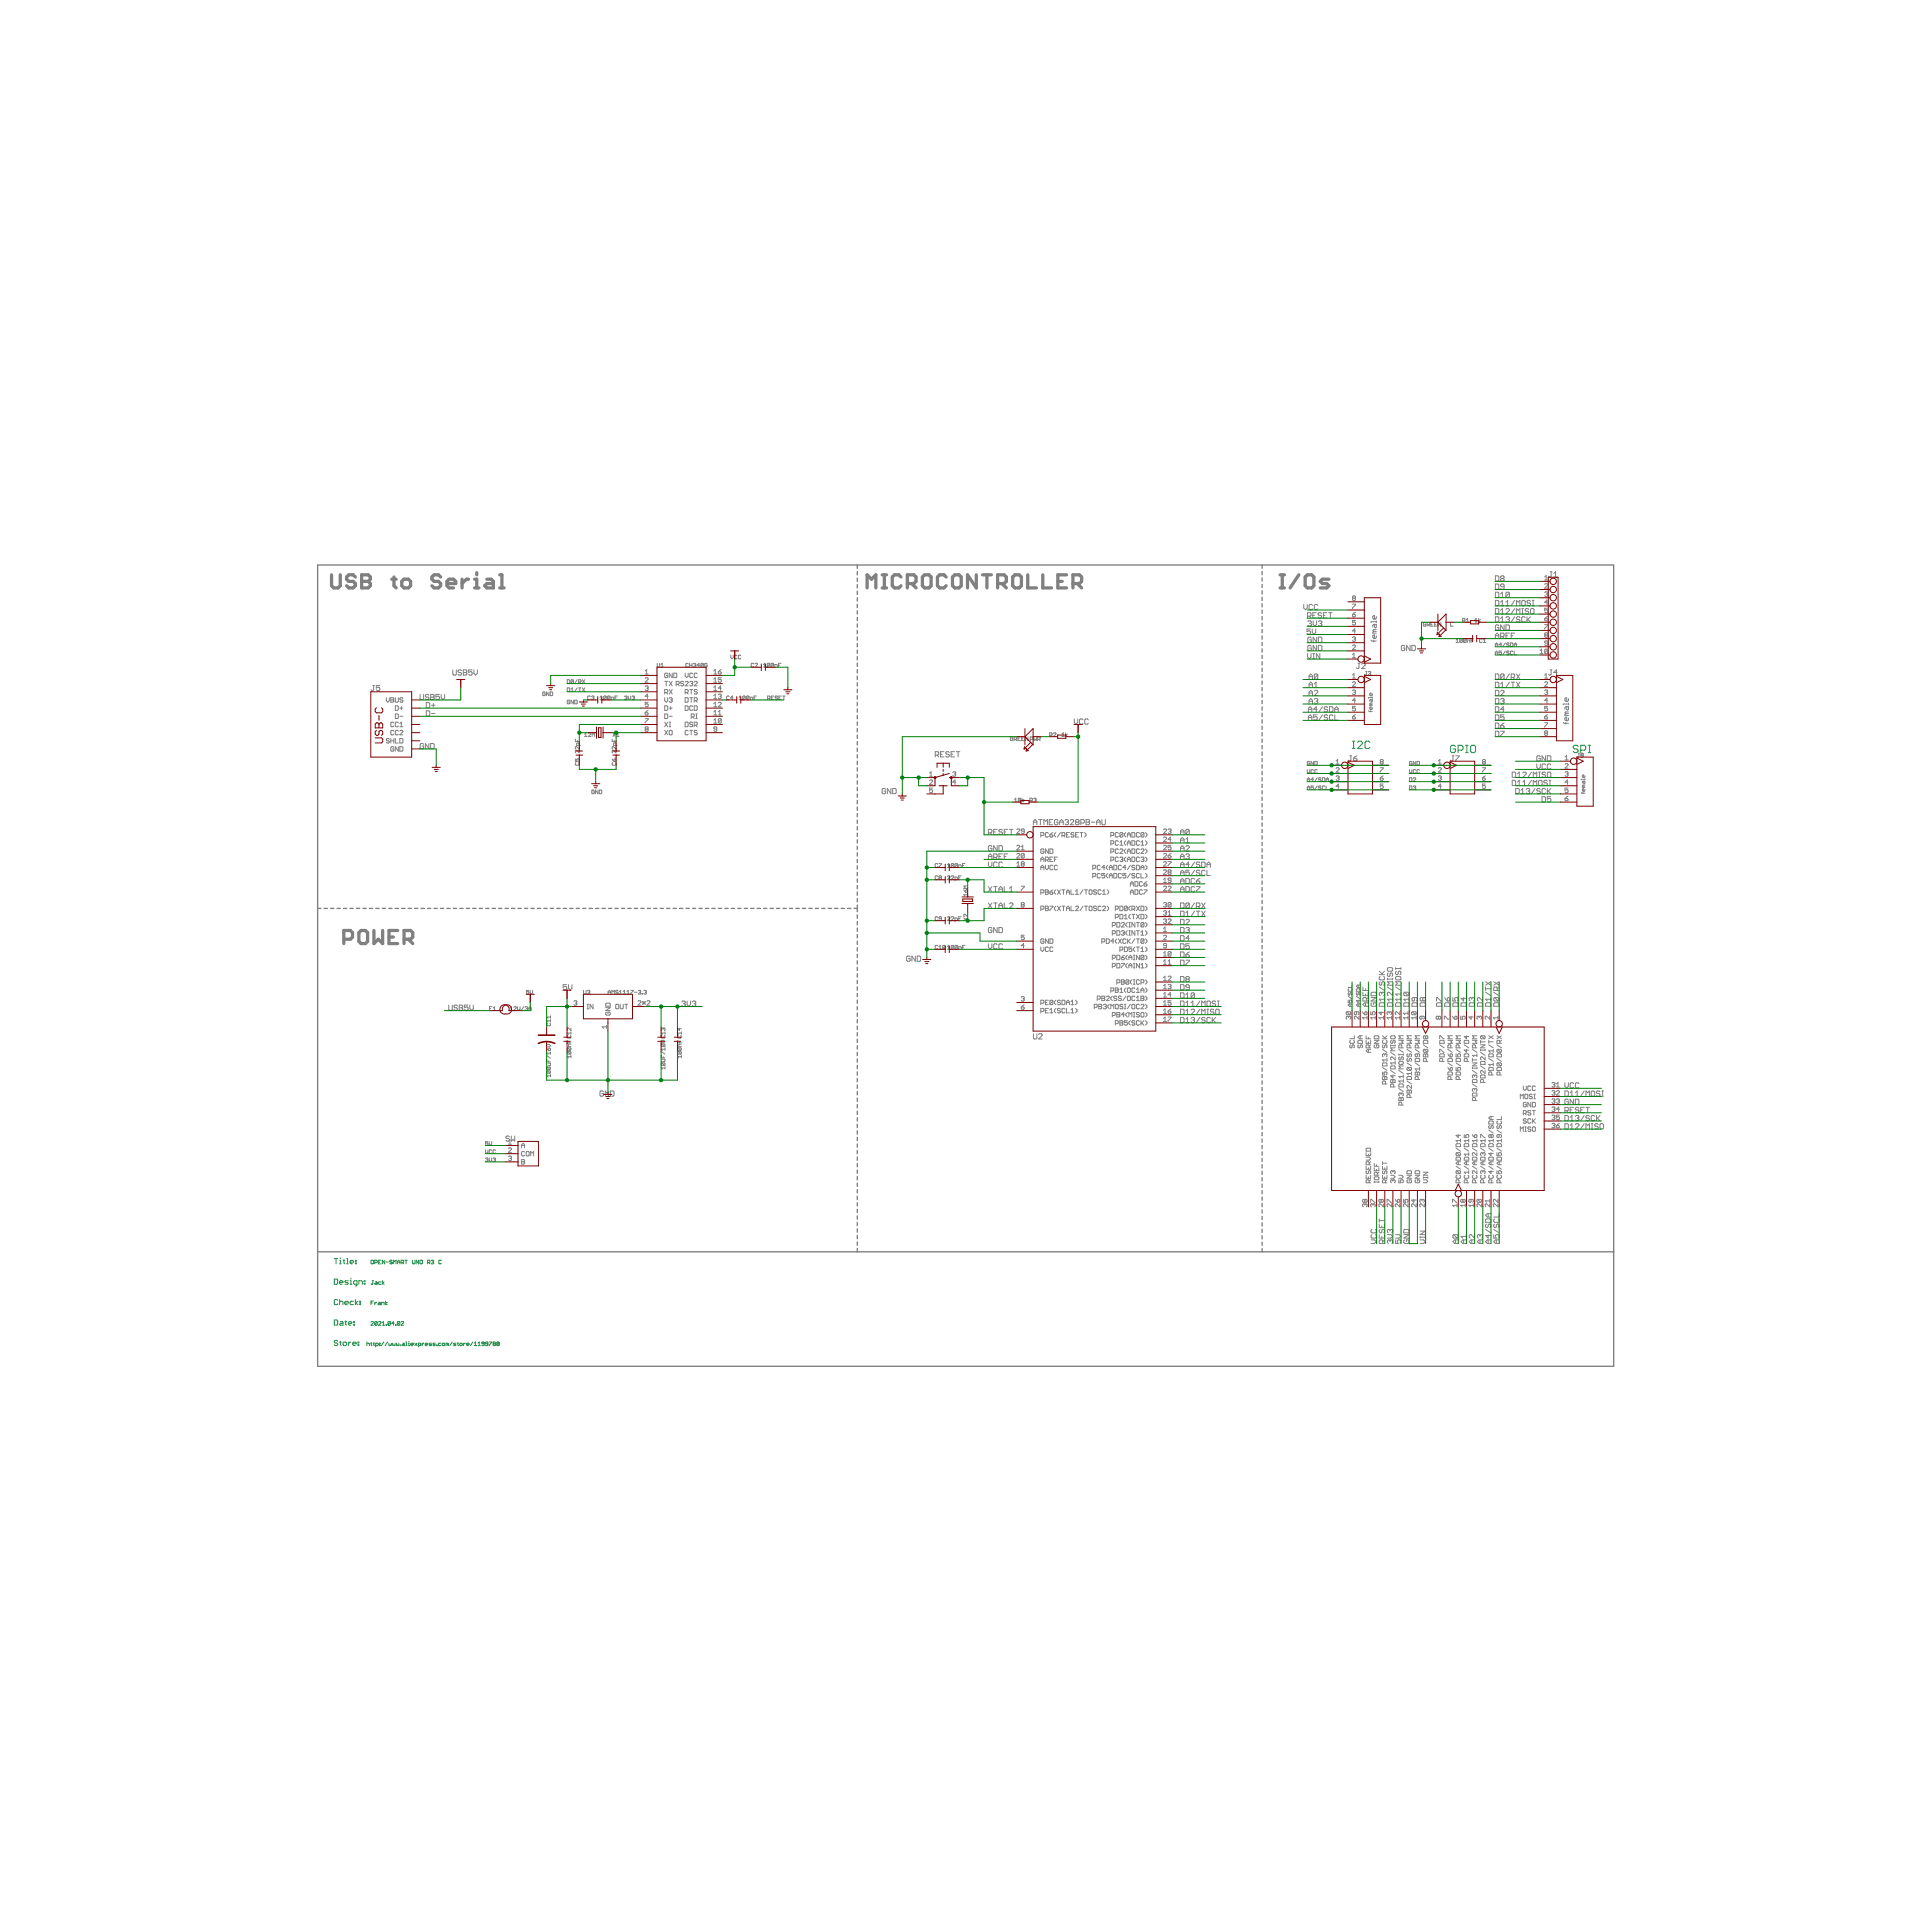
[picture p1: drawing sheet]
<svg xmlns="http://www.w3.org/2000/svg" width="600mm" height="600mm" viewBox="0 0 600 600" stroke-linecap="round" stroke-linejoin="round" font-family="sans-serif">
<g fill="none" stroke="#008080" stroke-width=".31">
<path d="M420.1 232.5h.7M420.1 230.2h.7M420.5 230.2v2.3M421.6 230.6l.4-.4h.8l.3 .4v.4l-1.5 1.5h1.5M425.5 230.6l-.4-.4h-.8l-.3 .4v1.5l.3 .4h.8l.4-.4M452.1 231.9l-.4-.4h-.8l-.4 .4v1.5l.4 .4h.8l.4-.4v-.8h-.8M452.9 233h1.1l.4-.4v-.7l-.4-.4h-1.1v2.3M455.2 231.5h.8M455.2 233.8h.8M455.6 231.5v2.3M456.8 231.9l.4-.4h.7l.4 .4v1.5l-.4 .4h-.7l-.4-.4zM490.2 231.9l-.4-.4h-.8l-.4 .4v.3l.4 .4h.8l.4 .4v.4l-.4 .4h-.8l-.4-.4"/>
<path d="M491 233h1.1l.4-.4v-.7l-.4-.4h-1.1v2.3M493.3 231.5h.8M493.3 233.8h.8M493.7 231.5v2.3M103.8 397.3h.8l.3 .3v1l-.3 .3h-.8zM103.8 390.9h1.1M104.4 390.9v1.6M105.5 391.5h.2v1M105.5 398.4h1l-.2-.6h-.6l-.2 .3v.5l.2 .3h.6M105.5 392.5h.5M105.7 390.7v.2M106.6 391.5h.5"/>
<path d="M106.8 391.2v1.1l.3 .2M107.7 390.9h.2v1.6M107.7 392.5h.5M108.2 397.8h-.8l-.3 .3 1.1 .5-.3 .3h-.8M108.7 398.9h.6M108.7 397.8h.3v1.1M108.7 392h1.1l-.3-.5h-.5l-.3 .2v.6l.3 .2h.5M109 397v.3M110.4 391.5h.2v.2h-.2zM110.4 392.3h.2v.2h-.2zM110.9 398.9h-.8l-.3-.3v-.5l.3-.3h.8v1.3l-.5 .3M111.5 398.9v-1.1h.8l.2 .3v.8"/>
<path d="M113.1 398.6h.3v.3h-.3zM113.1 397.8h.3v.3h-.3zM115.4 391.4l.6 .2-.2 1-.6-.2zM115.6 397.8h.4M115.8 397.8v.9l-.2 .2-.4-.2M116.4 392.2l.8-.2-.2-.6h-.6v1.2M116.6 398.1l.6 .2v.6h-.6l-.2-.2 .2-.2h.6M117.6 392h.4M118.3 398.1l-.7 .2 .2 .6h.5M118.3 391.4h-.7v1.2h.7M118.7 397.8v1.1M119.3 398.1l-.6 .4 .6 .4"/>
<path d="M119.5 391.4v1.2l-.8-1.2v1.2M119.9 392h.8M121.8 391.6l-.5-.2-.2 .4 .5 .2 .2 .4-.2 .2-.5-.2M122.3 392.6v-1.2l.3 .4 .4-.4v1.2M123.4 392.6v-.8l.4-.4 .4 .4v.8M123.4 392h.8M124.6 392.2l.7-.2-.1-.6h-.6v1.2M125 392.2l.3 .4M125.8 391.4h.7M126.1 391.4v1.2M128.1 391.4v1l.2 .2 .6-.2v-1M130 391.4v1.2l-.7-1.2v1.2"/>
<path d="M130.6 391.4l.6 .2-.2 1-.6-.2zM132.8 392.2l.7-.2-.2-.6h-.5v1.2M133.2 392.2l.3 .4M133.9 391.6l.6-.2 .2 .2-.2 .4M134.3 392h.2M134.5 392l.2 .2-.2 .4-.6-.2M137.1 391.6l-.2-.2-.6 .2 .2 1 .6-.2M103.8 410h.8l.3 .3v1l-.3 .3h-.8zM104.9 416.6l-.3-.3h-.5l-.3 .3 .3 .5h.5l.3 .3-.3 .5h-.5l-.3-.2M104.9 403.9l-.3-.3h-.5l-.3 .3v1.1l.3 .2h.5l.3-.2M105.5 416.9h.5M105.5 404.4l.2-.2h.6l.2 .2v.8"/>
<path d="M105.5 403.6v1.6M105.7 416.6v1.1l.3 .2M105.7 410.5h.6l.2 .3v.8h-.8l-.2-.3 .2-.3h.8M106.6 417.1l.2-.2h.6l.2 .2v.6l-.2 .2h-.6l-.2-.2zM107.1 404.7h1.1l-.3-.5h-.5l-.3 .2v.6l.3 .2h.5M107.1 410.5h.5M107.4 410.3v1l.2 .3M108.2 411h1.1l-.3-.5h-.5l-.3 .3v.5l.3 .3h.5M108.2 416.9v1M109 416.9l-.8 .5M109.6 417.4h1l-.2-.5h-.6l-.2 .2v.6l.2 .2h.6M109.8 404.2h-.8l-.3 .2v.6l.3 .2h.8"/>
<path d="M109.8 410.5h.3v.3h-.3zM109.8 411.3h.3v.3h-.3zM110.4 403.6v1.6M111.2 416.9h.3v.2h-.3zM111.2 417.7h.3v.2h-.3zM111.2 404.2l-.8 .5 .8 .5M111.7 405h.3v.2h-.3zM111.7 404.2h.3v.2h-.3zM114 416.8v1.2M114 417.4l.5-.2 .2 .8M115.1 417.2h.4M115.2 410.7l.2-.2 .6 .2-.8 .9h.8"/>
<path d="M115.2 404.7h.4M115.3 417l.2 1M115.9 417.2h.4M116 404.1h-.8v1.2M116.1 417l.2 1M116.4 404.5v.8M116.7 418h.6l.2-.6-.8-.2v1.1M117 404.5l-.6 .4M117.2 410.7l-.2 .9-.6-.2M117.2 410.7l-.6-.2-.2 .9M117.2 410.7l-.8 .7M117.6 404.5l.6 .2v.6h-.6l-.2-.2 .2-.2h.6"/>
<path d="M117.6 410.7l.2-.2 .5 .2-.7 .9h.7M117.9 417.2l.1 .2zM117.9 417.8l.1 .2zM118.6 405.3v-.8l.7 .2v.6M118.7 411.6h.8M118.7 410.8l.4-.3v1.1M119.2 416.8l-.8 1.2M119.7 404.1v1.2M119.9 411.4l.2 .2zM120.3 404.5l-.6 .4 .6 .4M120.4 416.8l-.8 1.2M120.8 417.2l.2 .8 .5-.2v-.6"/>
<path d="M121.3 410.7l-.2 .9-.6-.2M121.3 410.7l-.6-.2-.2 .9M121.3 410.7l-.8 .7M122 417.2l.2 .8 .5-.2v-.6M122.4 411h-.7l.5-.5v1.1M122.8 411.4l.2 .2zM123.1 417.2l.2 .8 .6-.2v-.6M124.2 410.7l-.2 .9-.6-.2M124.2 410.7l-.6-.2-.2 .9M124.2 410.7l-.8 .7M124.3 417.8l.2 .2zM124.6 410.7l.2-.2 .5 .2-.7 .9h.7"/>
<path d="M125.1 417.2l.5 .2v.6h-.5l-.2-.2 .2-.2h.5M126 416.8h.2v1.2M126 418h.4M126.8 417.2h.2v.8M126.8 418h.4M127 416.6v.2M127.6 417.6h.8l-.2-.4-.6 .2 .2 .6h.4M128.8 417.2l.7 .8M129.5 417.2l-.7 .8M129.9 418h.6l.2-.6-.8-.2v1.1M131.1 417.2v.8M131.7 417.2l-.6 .4"/>
<path d="M132.1 417.6h.7l-.1-.4-.6 .2 .2 .6h.4M134 417.2l-.7 .2 .7 .4-.7 .2M135.2 417.2l-.8 .2 .8 .4-.8 .2M135.6 417.8l.2 .2zM136.9 417.2l-.7 .2 .2 .6h.5M137.4 417.4l.5-.2 .2 .6-.6 .2zM138.9 417.4l-.4-.2v.8M138.9 417.4v.6M138.9 417.4l.2-.2 .2 .2v.6M140.5 416.8l-.8 1.2M141.6 417.2l-.7 .2 .7 .4-.7 .2M142 417.2h.4"/>
<path d="M142.2 417l.2 1M143 417.2l.6 .2-.2 .6-.6-.2zM144 417.2v.8M144.5 417.2l-.5 .4M144.9 417.6h.8l-.2-.4-.6 .2 .2 .6h.4M146.9 416.8l-.8 1.2M147.3 418h.8M147.3 417.2l.4-.4v1.2M148.5 418h.7M148.5 417.2l.3-.4v1.2M150.4 417.4l-.8-.2 .2-.4 .6 .2v.8l-.2 .2-.6-.2M151.6 417.4l-.8-.2 .2-.4 .6 .2v.8l-.2 .2-.6-.2"/>
<path d="M152 416.8h.7l-.7 1.2M153.3 417.4l-.2-.2 .2-.4 .6 .2-.2 .4M153.3 417.4h.4M153.3 417.4l-.2 .2 .2 .4 .6-.2-.2-.4M154.5 417.4l-.2-.2 .2-.4 .6 .2-.2 .4M154.5 417.4h.4M154.5 417.4l-.2 .2 .2 .4 .6-.2-.2-.4"/>
</g>
<g fill="none" stroke="#808080" stroke-width=".31">
<path d="M464.5 178.9h.8l.2 .2v1.1l-.2 .3h-.8zM466.4 179.7l-.3-.3 .3-.5h.5l.3 .2-.3 .6M466.4 179.7l-.3 .3 .3 .5h.5l.3-.3-.3-.5M466.4 179.7h.5M479.8 179.2l.4-.4v1.3M481.5 177.6h.5M481.8 177.6v1.4l-.3 .2-.5-.2M482.6 179.2h1.1M482.6 178.1l.6-.5v1.6M404.9 187.7v1.1l.6 .6 .5-.6v-1.1M406.1 191.4h.8l.3-.3v-.5l-.3-.3h-.8v1.6M406.2 193.1l.3-.3h.5l.3 .3-.3 .6"/>
<path d="M406.7 191.4l.5 .5M406.8 193.7h.2M407 193.7l.3 .2-.3 .6h-.5l-.3-.3M407 195.4h-1v.8l.5-.3 .5 .3v.5l-.2 .3h-.6l-.2-.3M407.3 198.2l-.3-.3h-.5l-.3 .3v1.1l.3 .2h.5l.3-.2v-.6h-.5M407.6 195.4v1.1l.5 .5 .6-.5v-1.1M407.7 188l-.3-.3h-.6l-.2 .3v1.1l.2 .3h.6l.3-.3M407.8 191.1h.5M407.9 192.8v1.1l.5 .6 .5-.6v-1.1M408.8 190.3h-1v1.6h1M408.9 197.9v1.6l-1-1.6v1.6M409.3 188l-.3-.3h-.5l-.3 .3v1.1l.3 .3h.5l.3-.3"/>
<path d="M409.5 197.9h.8l.3 .3v1.1l-.3 .2h-.8zM409.5 193.1l.3-.3h.5l.3 .3-.3 .6M410 193.7h.3M410.3 193.7l.3 .2-.3 .6h-.5l-.3-.3M410.5 190.6l-.3-.3h-.5l-.3 .3 .3 .5h.5l.3 .3-.3 .5h-.5l-.3-.3M411 191.1h.6M412.1 190.3h-1.1v1.6h1.1M412.7 190.3h1M413.2 190.3v1.6M420.1 187.6h.9l-.9 1.4M420.1 190.9h.7l.2 .4-.7 .3zM420.1 198l.7-.2 .2 .2-.2 .5"/>
<path d="M420.3 185.8l-.2-.2 .2-.5 .7 .2-.2 .5M420.3 185.8l-.2 .2 .2 .5 .7-.2-.2-.5M420.3 185.8h.5M420.5 198.5h.3M420.8 198.5l.2 .2-.2 .5-.7-.2M421 192.7h-.9v.7l.4-.2 .5 .2-.2 .7-.7-.2M421 196h-.9l.7-.7v1.4M421 190.2l-.9 .7M425.9 198.8l.2 .3h1.4M426.7 198.8v.6M426.7 196.1l-.3 .6h1.1M426.7 196.1h.8"/>
<path d="M426.9 193.9v.9l.3 .2 .3-.2v-.9h-.8l-.3 .3v.6M427.5 191.5v.5l-.3 .3h-.5l-.3-.3v-.5l.5-.3v1.1M427.5 192.8v.6M427.5 197.5v.5l-.3 .3h-.5l-.3-.3v-.5l.5-.3v1.1M427.5 195.6h-.8l-.3 .2 .3 .3M427.5 193.1h-1.6v.3M442.8 193.5l-.1-.2-.6 .2v.8l.6 .2 .1-.6h-.3M443.3 194.1h.5l.2-.6-.7-.2v1.2M443.6 194.1l.4 .4M444.4 193.9h.4M445.2 193.3h-.8v1.2h.8M445.6 193.9h.4"/>
<path d="M446.4 193.3h-.8v1.2h.8M447.5 193.3v1.2l-.7-1.2v1.2M450.6 193.3v1.2h.7M452.2 198.8l.4-.4v1.2M452.2 199.6h.8M454.2 198.6v.8l-.2 .2-.6-.2M454.2 198.6l-.6-.2-.2 1M454.2 198.6l-.8 .8M454.3 192.8h.6l.1-.5-.7-.2v1.1M454.7 192.8l.3 .4M455.4 198.6v.8l-.2 .2-.6-.2M455.4 198.6l-.6-.2-.2 1"/>
<path d="M455.4 198.6l-.8 .8M455.5 193.2h.7M455.5 192.4l.3-.3v1.1M455.7 199.6v-.8h.6l.2 .8M456.9 199h.4M457.7 198.4h-.8v1.2M458.1 192.4l.4-.3v1.1M458.1 193.2h.8M459.3 192.1v1.1M459.8 192.4l-.5 .4 .5 .4M460.3 198.6l-.2-.2-.6 .2v.8l.2 .2 .6-.2M460.7 199.6h.8"/>
<path d="M460.7 198.8l.4-.4v1.2M464.5 191.6h.8l.2 .2v1.1l-.2 .3h-.8zM464.5 186.5h.8l.2 .3v1l-.2 .3h-.8zM464.5 181.4h.8l.2 .3v1.1l-.2 .2h-.8zM464.5 183.9h.8l.2 .3v1.1l-.2 .3h-.8zM464.5 198.3v-1.1l.5-.6 .5 .6v1.1M464.5 189h.8l.2 .3v1.1l-.2 .2h-.8zM464.5 197.5h1M465.5 194.4l-.2-.3h-.6l-.2 .3v1.1l.2 .2h.6l.2-.2v-.6h-.5M466.1 187l.5-.5v1.6M466.1 184.5l.5-.6v1.7M466.1 193.2h1.1"/>
<path d="M466.1 192.1l.5-.5v1.6M466.1 197.7h.8l.3-.2v-.6l-.3-.3h-.8v1.7M466.1 189.6l.5-.6v1.6M466.1 185.6h1.1M466.1 188.1h1.1M466.1 190.6h1.1M466.6 197.7l.6 .6M467.2 182.2h-.8l-.3-.3 .3-.5h.5l.3 .3v1.1l-.3 .2h-.5l-.3-.2M467.2 194.1v1.6l-1.1-1.6v1.6M467.6 199.7l-.8 1.1M467.7 194.1h.8l.3 .3v1.1l-.3 .2h-.8zM467.7 191.8l.3-.2h.5l.3 .2-.3 .6"/>
<path d="M467.7 189.3l.3-.3h.5l.3 .3v.3l-1.1 1h1.1M467.7 188.1h1.1M467.7 187l.6-.5v1.6M467.7 197.5h.6M468.3 192.4h.2M468.5 192.4l.3 .3-.3 .5h-.5l-.3-.3M468.7 199.9l-.6-.2-.1 .4 .5 .2 .2 .3-.2 .2-.5-.2M468.8 184.2l-1.1 1.1M468.8 184.2l-.3-.3h-.5l-.3 .3v1.1M468.8 196.6h-1.1v1.7h1.1M468.8 184.2v1.1l-.3 .3h-.5l-.3-.3M469.1 199.7l.8 .2-.2 .9h-.6z"/>
<path d="M469.4 197.5h.5M470.5 196.6h-1.1v1.7M470.5 191.6l-1.1 1.6M470.5 186.5l-1.1 1.6M470.5 189l-1.1 1.6M471 188.1v-1.6l.6 .5 .5-.5v1.6M471 190.6v-1.6l.6 .6 .5-.6v1.6M472.1 191.8l-.3-.2h-.5l-.3 .2 .3 .6h.5l.3 .3-.3 .5h-.5l-.3-.3M472.7 190.6h.5M472.7 189h.5M472.9 186.5h.6l.2 .3v1l-.2 .3h-.6l-.2-.3v-1zM472.9 189v1.6"/>
<path d="M473.7 191.8l-.2-.2h-.6l-.2 .2v1.1l.2 .3h.6l.2-.3M474.3 191.6v1.6M474.6 192.4l.8 .8M474.8 189.3l-.2-.3h-.6l-.3 .3 .3 .5h.6l.2 .3-.2 .5h-.6l-.3-.2M475.4 186.8l-.3-.3h-.5l-.3 .3 .3 .5h.5l.3 .3-.3 .5h-.5l-.3-.3M475.4 189.3l.2-.3h.6l.3 .3v1.1l-.3 .2h-.6l-.2-.2zM475.4 191.6l-1.1 1.1M475.9 186.5h.6M475.9 188.1h.6M476.2 186.5v1.6M479.8 181.5l.2-.2 .7 .2-.9 1.2h.9M479.8 184.1l.7-.3 .2 .3-.2 .4"/>
<path d="M479.8 192.2h.7l.2 .4-.7 .2zM479.8 194h.9l-.9 1.4M479.8 180.1h.9M480 197.2h.5M480 197.2l-.2-.2 .2-.5 .7 .3-.2 .4M480 197.2l-.2 .3 .2 .4 .7-.2-.2-.5M480.2 184.5h.3M480.5 184.5l.2 .3-.2 .4-.7-.2M480.7 199.8h-.7l-.2-.3 .2-.4 .7 .2v.9l-.2 .3-.7-.3M480.7 188.9h-.9v.7l.4-.2 .5 .2-.2 .7-.7-.2M480.7 187.1h-.9l.7-.7v1.4M480.7 191.5l-.9 .7"/>
<path d="M115.8 212.9h.5M116.1 212.9v1.3l-.3 .3-.5-.3M118 212.9h-1.1v.8l.8-.3 .3 .3v.5l-.3 .3h-.5l-.3-.3M120 216.7v.9l.5 .5 .4-.5v-.9M121.4 216.7h.7l.2 .2-.2 .5 .2 .5-.2 .2h-.7zM121.4 217.4h.7M122.8 216.7v1.2l.2 .2 .7-.2v-1.2M122.8 219.2h.7l.2 .3v.9l-.2 .2h-.7zM124.2 219.9h.9M124.7 219.5v.9M125.1 216.9l-.7-.2-.2 .5 .7 .2 .2 .5-.2 .2-.7-.2M130.5 215.7v1.3l.3 .3h.5l.3-.3v-1.3"/>
<path d="M132.4 218.2h.8l.3 .3v1.1l-.3 .3h-.8zM133.2 216l-.3-.3h-.5l-.3 .3 .3 .5h.5l.3 .3-.3 .5h-.5l-.3-.3M133.8 215.7h.8l.3 .3-.3 .5 .3 .5-.3 .3h-.8zM133.8 216.5h.8M134 219.1h1.1M134.6 218.5v1.1M136.5 215.7h-1.1v.8l.5-.3 .6 .3v.5l-.3 .3h-.5l-.3-.3M137 215.7v1.1l.6 .5 .5-.5v-1.1M140.7 208.1v1.3l.2 .3h.6l.2-.3v-1.3M143.4 208.3l-.3-.2h-.5l-.3 .5 .3 .3h.5l.3 .5-.3 .3h-.5l-.3-.3M143.9 208.1h.8l.3 .2-.3 .6 .3 .5-.3 .3h-.8zM143.9 208.9h.8"/>
<path d="M146.6 208.1h-1v.8l.5-.3 .5 .3v.5l-.2 .3h-.6l-.2-.3M147.2 208.1v1l.5 .6 .6-.6v-1M169.3 215.1l-.2-.2-.5 .2 .2 1 .5-.2v-.4h-.3M170.5 214.9v1.2l-.8-1.2v1.2M170.9 214.9l.8 .2-.2 1h-.6zM176.2 211.1l.8 .2-.2 1h-.6zM176.2 213.7l.8 .1-.2 1h-.6zM177 217.7l-.2-.2-.6 .2 .2 .9 .6-.2v-.4h-.4M177.4 214.8h.7M177.4 214l.3-.3v1.1M178.1 211.3l-.6-.2-.1 1M178.1 217.5v1.1l-.7-1.1v1.1"/>
<path d="M178.1 211.3v.8l-.2 .2-.5-.2M178.1 211.3l-.7 .8M178.5 217.5l.8 .2-.2 .9h-.6zM179.3 213.7l-.8 1.1M179.3 211.1l-.8 1.2M179.7 211.9h.6l.2-.6-.8-.2v1.2M179.7 213.7h.8M180.1 213.7v1.1M180.1 211.9l.4 .4M180.9 213.7l.7 1.1M180.9 211.1l.7 1.2M181.6 213.7l-.7 1.1"/>
<path d="M181.6 211.1l-.7 1.2M183.3 216.4l-.2-.2-.6 .2v.7l.2 .2 .6-.2M183.7 216.4l.6-.2 .2 .2-.2 .4M184.1 216.8h.2M184.3 216.8l.2 .2-.2 .3-.6-.2M186.3 217.3h.8M186.3 216.6l.4-.4v1.1M188.3 216.4v.7l-.2 .2-.6-.2M188.3 216.4l-.2-.2-.6 .2v.7M188.3 216.4l-.8 .7M189.5 216.4v.7l-.2 .2-.6-.2M189.5 216.4l-.6-.2-.2 .9"/>
<path d="M189.5 216.4l-.8 .7M189.8 217.3v-.7h.6l.2 .7M191 216.8h.4M191.8 216.2h-.8v1.1M194 216.4l.5-.2 .2 .2-.2 .4M194.4 216.8h.1M194.5 216.8l.2 .2-.2 .3-.5-.2M195.1 216.2v.8l.4 .3 .4-.3v-.8M196.3 216.4l.6-.2 .2 .2-.2 .4M196.7 216.8h.2M196.9 216.8l.2 .2-.2 .3-.6-.2M200.4 210.7l.2-.2 .7 .2-.9 1.2h.9"/>
<path d="M200.4 208.4l.5-.4v1.4M200.4 209.4h.9M200.4 213.3l.7-.3 .2 .3-.2 .4M200.9 213.7h.2M201.1 213.7l.2 .3-.2 .4-.7-.2M201.3 218.1h-.9v.7l.5-.2 .4 .2-.2 .7-.7-.2M201.3 216.3h-.9l.7-.7v1.4M204.1 206v1l.2 .2 .6-.2v-1M205.3 207.2h.8M205.3 206.4l.4-.4v1.2M206.5 215.1h.7l.2-.7-.2-.2h-.7v1.4M206.5 216.7v.9l.4 .5 .5-.5v-.9"/>
<path d="M206.5 219.2h.7l.2 .3v.9l-.2 .2h-.7zM206.5 211.6h.9M206.9 211.6v1.4M206.9 215.1l.5 .5M207.4 209.3l-.2-.2-.7 .2v.9l.7 .3 .2-.7h-.5M207.9 216.9l.7-.2 .2 .2-.2 .5M207.9 211.6l.9 1.4M207.9 214.2l.9 1.4M207.9 219.9h.9M208.3 217.4h.3M208.3 219.5v.9M208.6 217.4l.2 .2-.2 .5-.7-.2"/>
<path d="M208.8 209.1v1.4l-.9-1.4v1.4M208.8 211.6l-.9 1.4M208.8 214.2l-.9 1.4M209.3 209.1h.7l.2 .2v.9l-.2 .3h-.7zM210 212.6h.7l.2-.3-.2-.7h-.7v1.4M210.5 212.6l.4 .4M212.3 211.9l-.2-.3-.7 .3 .2 .4 .7 .3-.2 .4-.7-.2M212.8 211.9l.2-.3 .7 .3-.9 1.1h.9M212.8 215.1h.7l.2-.7-.2-.2h-.7v1.4M212.8 216.7h.7l.2 .2v1l-.2 .2h-.7zM212.8 219.2h.7l.2 .3v.9l-.2 .2h-.7zM212.8 209.1v.9l.5 .5 .4-.5v-.9"/>
<path d="M213.3 215.1l.4 .5M213.8 206.2l-.2-.2-.6 .2v.8l.2 .2 .6-.2M214.2 206v1.2M214.2 206.6h.7M214.2 211.9l.7-.3 .3 .3-.3 .4M214.2 214.2h1M214.2 216.7h1M214.7 214.2v1.4M214.7 216.7v1.4M214.7 212.3h.2M214.9 212.3l.3 .3-.3 .4-.7-.2M214.9 206v1.2"/>
<path d="M215.2 209.3l-.3-.2-.7 .2v.9l.3 .3 .7-.3M215.2 219.5l-.3-.3-.7 .3v.9l.3 .2 .7-.2M215.3 206.2l.6-.2 .2 .2-.2 .4M215.6 211.9l.3-.3 .7 .3-1 1.1h1M215.6 217.6h.7l.3-.7-.3-.2h-.7v1.4M215.6 219.2h.7l.3 .3v.9l-.3 .2h-.7zM215.7 206.6h.2M215.9 206.6l.2 .2-.2 .4-.6-.2M216.1 217.6l.5 .5M216.6 214.4l-.7-.2-.3 .4 .7 .3 .3 .4-.3 .3-.7-.3M216.6 209.3l-.3-.2-.7 .2v.9l.3 .3 .7-.3M217.3 206.6h-.8l.6-.6v1.2"/>
<path d="M218.5 206.2l-.6-.2-.2 1M218.5 206.2v.8l-.2 .2-.6-.2M218.5 206.2l-.8 .8M219.6 206.2l-.2-.2-.5 .2 .2 1 .5-.2v-.4h-.4M221.7 219.5h.9M221.7 209.4h.9M221.7 211.9h.9M221.7 214.4h.9M221.7 208.4l.5-.4v1.4M221.7 211l.5-.5v1.4M221.7 213.5l.5-.5v1.4M221.7 216l.5-.4v1.4"/>
<path d="M221.7 218.6l.5-.5v1.4M221.7 217h.9M223.1 218.4l.2-.3 .7 .3-.9 1.1h.9M223.1 208.7h.7l.2 .4-.7 .3zM223.1 215.8l.7-.2 .2 .2-.2 .5M223.6 216.3h.2M223.8 216.3l.2 .2-.2 .5-.7-.3M224 210.5h-.9v.7l.5-.2 .4 .2-.2 .7-.7-.2M224 213.7h-.9l.7-.7v1.4M224 208l-.9 .7M226.5 216.4l-.2-.2-.6 .2v.7l.2 .2 .6-.2M227 203.5v.8l.4 .3 .4-.3v-.8"/>
<path d="M227.6 216.8h-.7l.6-.6v1.1M228.9 203.7l-.2-.2-.5 .2v.7l.1 .2 .6-.2M229.5 216.6l.4-.4v1.1M229.5 217.3h.8M230.1 203.7l-.2-.2-.6 .2v.7l.2 .2 .6-.2M231.5 216.4v.7l-.2 .2-.6-.2M231.5 216.4l-.6-.2-.2 .9M231.5 216.4l-.8 .7M232.6 216.4v.7l-.2 .2-.6-.2M232.6 216.4l-.2-.2-.6 .2v.7M232.6 216.4l-.8 .7M233 217.3v-.7l.8 .2v.5"/>
<path d="M234.1 206.2l-.2-.2-.6 .2v.8l.2 .2 .6-.2M234.2 216.8h.4M234.5 206.2l.2-.2 .6 .2-.8 1h.8M235 216.2h-.8v1.1M237.1 207.2h.8M237.1 206.4l.4-.4v1.2M238.4 217h.6l.2-.6-.8-.2v1.1M238.8 217l.4 .3M239.1 206.2v.8l-.2 .2-.6-.2M239.1 206.2l-.6-.2-.2 1M239.1 206.2l-.8 .8M239.6 216.8h.4"/>
<path d="M240.2 206.2l-.1-.2-.6 .2v.8M240.2 206.2v.8l-.1 .2-.6-.2M240.2 206.2l-.7 .8M240.3 216.2h-.7v1.1h.7M240.6 207.2v-.8h.6l.2 .8M241.5 216.4l-.6-.2-.2 .4 .6 .2 .2 .3-.2 .2-.6-.2M241.8 206.6h.4M241.9 216.8h.4M242.6 206h-.8v1.2M242.7 216.2h-.8v1.1h.8M243.1 216.2h.8M243.5 216.2v1.1"/>
<path d="M406.1 203v1.1l.6 .5 .5-.5v-1.1M406.6 216v-1l.5-.6 .6 .6v1M406.6 211v-1.1l.5-.6 .6 .6v1.1M406.6 213.5v-1.1l.5-.5 .6 .5v1.1M406.6 218.6v-1.1l.5-.5 .6 .5v1.1M406.6 217.8h1.1M406.6 215.2h1.1M406.6 212.7h1.1M406.6 210.2h1.1M407.3 200.7l-.3-.3h-.5l-.3 .3v1.1l.3 .3h.5l.3-.3v-.5h-.5M407.8 203h.5M407.8 204.6h.5"/>
<path d="M408 203v1.6M408.2 217.2l.3-.2h.5l.3 .2-.3 .6M408.2 213.5h1.1M408.2 214.7l.3-.3h.5l.3 .3v.3l-1.1 1h1.1M408.2 212.4l.5-.5v1.6M408.7 217.8h.3M408.9 200.4v1.7l-1-1.7v1.7M409 217.8l.3 .2-.3 .6h-.5l-.3-.3M409.3 209.6v1.1l-.3 .3h-.5l-.3-.3M409.3 209.6l-.3-.3h-.5l-.3 .3v1.1M409.3 209.6l-1.1 1.1M409.5 200.4h.8l.3 .3v1.1l-.3 .3h-.8z"/>
<path d="M409.9 203v1.6l-1-1.6v1.6M410.7 219.5l-1 1.6M412.4 219.8l-.3-.3h-.5l-.3 .3 .3 .5h.5l.3 .3-.3 .5h-.5l-.3-.2M412.9 219.5h.8l.3 .3v1.1l-.3 .2h-.8zM420.1 200.6l.2-.3 .7 .3-.9 1.1h.9M420.1 212l.2-.2 .7 .2-.9 1.2h.9M420.1 214.5l.7-.2 .2 .2-.2 .5M420.1 203.3l.4-.4v1.4M420.1 209.7l.4-.5v1.4M420.1 204.3h.9M420.1 210.6h.9M420.5 215h.3"/>
<path d="M420.8 215l.2 .2-.2 .5-.7-.2M421 219.4h-.9v.7l.4-.2 .5 .2-.2 .7-.7-.2M421 217.6h-.9l.7-.7v1.3M421.8 206h.6M422.1 206v1.4l-.3 .3-.5-.3M422.9 206.3l.3-.3h.5l.3 .3v.3l-1.1 1.1h1.1M424.2 208.6h.4M424.4 208.6v.9l-.2 .2-.4-.2M425 208.7l.6-.1 .1 .1-.1 .4M425.4 209.1h.2M425.6 209.1l.1 .2-.1 .4-.6-.2M425.7 218.8l-.3 .4h.8"/>
<path d="M425.7 218.8h.5M425.9 217.3v.5l.1 .2 .2-.2v-.5h-.5l-.3 .5M426.2 215.5l-.2 .6-.6-.2v-.4l.5-.2v.8M426.2 219.8l-.2 .6-.6-.2v-.4l.5-.2v.8M426.2 216.5v.4M426.2 218.4h-.5l-.3 .2 .3 .2M426.2 216.7h-1.1v.2M436.3 200.7l-.2-.3h-.6l-.2 .3v1.1l.2 .3h.6l.2-.3v-.5h-.5M438 200.4v1.7l-1.1-1.7v1.7M438.5 200.4h.8l.3 .3v1.1l-.3 .3h-.8zM464.4 200.8v-.7l.4-.4 .4 .4v.7M464.4 203.4v-.8l.4-.4 .4 .4v.8"/>
<path d="M464.4 202.8h.8M464.4 200.3h.8M464.5 219.5h.8l.2 .3v1.1l-.2 .2h-.8zM464.5 211.9h.8l.2 .3v1l-.2 .3h-.8zM464.5 209.3h.8l.2 .3v1.1l-.2 .3h-.8zM464.5 217h.8l.2 .2v1.1l-.2 .3h-.8zM464.5 214.4h.8l.2 .3v1.1l-.2 .2h-.8zM466.1 217.2l.3-.2h.5l.3 .2-.3 .6M466.1 214.7l.3-.3h.5l.3 .3v.3l-1.1 1h1.1M466.1 213.5h1.1M466.1 212.4l.5-.5v1.6M466.4 202.2h-.8v.6l.4-.2 .4 .2-.2 .6-.6-.2"/>
<path d="M466.4 200.3h-.8l.6-.6v1.1M466.6 217.8h.3M466.9 217.8l.3 .2-.3 .6h-.5l-.3-.3M467.2 209.6l-.3-.3h-.5l-.3 .3v1.1M467.2 209.6v1.1l-.3 .3h-.5l-.3-.3M467.2 209.6l-1.1 1.1M467.6 202.2l-.8 1.2M468.7 202.4l-.6-.2-.1 .4 .5 .2 .2 .4-.2 .2-.5-.2M468.8 211.9l-1.1 1.6M468.8 209.3l-1.1 1.7M469.4 210.4h.8l.3-.2v-.6l-.3-.3h-.8v1.7M469.4 211.9h1.1"/>
<path d="M469.9 202.4l-.2-.2-.6 .2v.8l.2 .2 .6-.2M469.9 211.9v1.6M469.9 210.4l.6 .6M470.3 200.8v-.7l.4-.4 .4 .4v.7M470.3 202.2v1.2h.8M470.3 200.3h.8M471 211.9l1.1 1.6M471 209.3l1.1 1.7M472.1 211.9l-1.1 1.6M472.1 209.3l-1.1 1.7M478.3 202.1l.5-.5v1.4M478.3 203h1"/>
<path d="M479.8 212l.2-.2 .7 .2-.9 1.2h.9M479.8 214.5l.7-.2 .2 .2-.2 .5M479.8 209.7l.4-.5v1.4M479.8 210.6h.9M480.2 215h.3M480.5 215l.2 .2-.2 .5-.7-.2M480.7 201.8v1l-.2 .2-.7-.2M480.7 219.4h-.9v.7l.4-.2 .5 .2-.2 .7-.7-.2M480.7 217.6h-.9l.7-.7v1.3M480.7 201.8l-.7-.2-.2 .2v1M480.7 201.8l-.9 1M481.5 208.1h.5"/>
<path d="M481.8 208.1v1.3l-.3 .3-.5-.3M483.7 208.9h-1.1l.8-.8v1.6M486.6 219.5v.8l.3 .3 .3-.3v-.8h-.9l-.2 .3v.5M487.2 217v.6l-.3 .2h-.6l-.2-.2v-.6l.5-.2v1M487.2 218.4v.5M487.2 218.7h-1.7v.2M120.9 229.6l-.2-.2-.7 .2 .2 .5 .7 .2-.2 .5-.7-.3M121.4 230.1h.9M121.4 229.4v1.4M122.3 232.2l-.2-.3-.7 .3v.9l.2 .2 .7-.2v-.5h-.4M122.3 224.5l-.2-.2-.7 .2v1l.2 .2 .7-.2M122.3 227.1l-.2-.3-.7 .3v.9l.2 .2 .7-.2"/>
<path d="M122.3 229.4v1.4M122.8 229.4v1.4h.9M122.8 221.8h.7l.2 .2v.9l-.2 .3h-.7zM123.7 224.5l-.2-.2-.7 .2v1l.2 .2 .7-.2M123.7 227.1l-.2-.3-.7 .3v.9l.2 .2 .7-.2M123.7 231.9v1.4l-.9-1.4v1.4M124.2 231.9h.7l.2 .3v.9l-.2 .2h-.7zM124.2 229.4h.7l.2 .2v.9l-.2 .3h-.7zM124.2 222.5h.9M124.2 225.7h.9M124.2 227.1l.2-.3 .7 .3-.9 1.1h.9M124.2 224.8l.5-.5v1.4"/>
<path d="M131.6 231.2l-.3-.3h-.5l-.3 .3v1.1l.3 .3h.5l.3-.3v-.6h-.6M132.4 220.8h.8l.3 .2v1.1l-.3 .3h-.8zM133.2 230.9v1.7l-1.1-1.7v1.7M133.8 230.9h.8l.3 .3v1.1l-.3 .3h-.8zM134 221.6h1.1M178.7 235.7v.8h.6l-.2-.4 .2-.4 .6 .2-.2 .6M178.7 229.6v.7h1.2M178.9 236.9l-.2 .2 .2 .6h.8l.2-.2-.2-.6M179.3 230v.3M179.9 231.5v-.6l-.6-.2-.2 .8h1.2M179.9 231.9v.8l-.8-.8-.4 .2 .2 .6M179.9 233.1v.7l-.8-.7-.4 .2 .2 .5"/>
<path d="M181.6 228l.3-.4v1.1M181.6 228.7h.7M182.7 227.8l.2-.2 .6 .2-.8 .9h.8M183.9 228.7v-1.1l.4 .4 .4-.4v1.1M190.1 229.6v.7h1.2M190.1 235.7l.6 .8M190.3 236.9l-.2 .2 .2 .6h.8l.2-.2-.2-.6M190.4 227.6l.7 1.1M190.7 230v.3M190.9 235.7l.4 .2-.2 .6h-.4zM191.1 227.6l-.7 1.1M191.3 233.1v.7l-.8-.7-.4 .2 .2 .5"/>
<path d="M191.3 231.9v.8l-.8-.8-.4 .2 .2 .6M191.3 231.5v-.6l-.6-.2-.2 .8h1.2M191.5 228.7h.8M191.5 228l.4-.4v1.1M200.4 221.4h.7l.2 .4-.7 .3zM200.4 223.2h.9l-.9 1.4M200.6 226.4l-.2-.2 .2-.5 .7 .3-.2 .4M200.6 226.4l-.2 .3 .2 .4 .7-.2-.2-.5M200.6 226.4h.5M201.3 220.7l-.9 .7M206.5 221.8h.7l.2 .2v.9l-.2 .3h-.7zM206.5 224.3l.9 1.4"/>
<path d="M206.5 226.8l.9 1.4M207.4 224.3l-.9 1.4M207.4 226.8l-.9 1.4M207.9 222.5h.9M207.9 225.7h.4M207.9 224.3h.4M208.1 226.8l.7 .3v.9l-.2 .2-.7-.2v-.9zM208.1 224.3v1.4M212.8 224.3h.7l.2 .2v1l-.2 .2h-.7zM213.7 227.1l-.2-.3-.7 .3v.9l.2 .2 .7-.2M214.2 226.8h1M214.7 222.7h.7l.2-.2-.2-.7h-.7v1.4"/>
<path d="M214.7 226.8v1.4M215.2 224.5l-.3-.2-.7 .2 .3 .5h.4l.3 .3-.3 .4-.7-.2M215.2 222.7l.4 .5M215.6 225.3h.7l.3-.3-.3-.7h-.7v1.4M216.1 223.2h.5M216.1 221.8h.5M216.1 225.3l.5 .4M216.3 221.8v1.4M216.6 227.1l-.7-.3-.3 .5 .7 .2 .3 .5-.3 .2-.7-.2M221.7 222.1h.9M221.7 223.7l.5-.5v1.4M221.7 221.1l.5-.4v1.4"/>
<path d="M221.7 224.6h.9M222.6 226.4h-.7l-.2-.2 .2-.5 .7 .3v.9l-.2 .2-.7-.2M223.1 222.1h.9M223.1 221.1l.5-.4v1.4M224 223.4l-.7-.2-.2 .2v1M224 223.4v1l-.2 .2-.7-.2M224 223.4l-.9 1M290.5 234.5h.8l.3-.2v-.6l-.3-.2h-.8v1.6M291 234.5l.6 .6M292.1 234.3h.6M293.2 233.5h-1.1v1.6h1.1M294.9 233.7l-.3-.2h-.6l-.2 .5 .2 .3h.6l.3 .5-.3 .3h-.6l-.2-.3"/>
<path d="M295.4 234.3h.5M295.9 239.9l.7-.2 .2 .2-.2 .5M296.5 233.5h-1.1v1.6h1.1M297 233.5h1.1M297.6 233.5v1.6M314.6 229.1l-.2-.2-.6 .2v.7l.6 .2 .2-.6h-.4M315 229.7l.8-.3-.2-.5h-.6v1.1M315.4 229.7l.4 .3M316.2 229.4h.3M316.9 228.9h-.7v1.1h.7M317.3 229.4h.4M318.1 228.9h-.8v1.1h.8"/>
<path d="M319.3 228.9v1.1l-.8-1.1v1.1M320 229.7h.5l.3-.6-.8-.2v1.1M321.1 228.9v1.1l.4-.3 .4 .3v-1.1M322.3 229.7l.8-.3-.2-.5h-.6v1.1M322.7 229.7l.4 .3M326 228.4l.8-.2-.2-.6h-.6v1.1M326.4 228.4l.4 .3M327.2 227.8l.2-.2 .6 .2-.8 .9h.8M329.8 228.7h.8M329.8 228l.4-.4v1.1M331 227.6v1.1M331.6 228l-.6 .4 .6 .3"/>
<path d="M333.7 223.3v1.1l.5 .5 .6-.5v-1.1M336.4 223.6l-.3-.3h-.5l-.3 .3v1.1l.3 .2h.5l.3-.2M338 223.6l-.2-.3h-.6l-.3 .3v1.1l.3 .2h.6l.2-.2M406 239v.8l.4 .4 .4-.4v-.8M406.4 220.3h1.1M406.4 223.7v-1.1l.5-.6 .6 .6v1.1M406.4 221.1v-1.1l.5-.5 .6 .5v1.1M406.4 222.9h1.1M406.8 236.7l-.2-.2-.6 .2 .2 .9 .6-.2v-.3h-.4M408 239.2l-.2-.2-.6 .2 .2 1 .6-.2M408 236.5v1.1l-.8-1.1v1.1M408.4 236.5l.7 .2-.2 .9h-.5z"/>
<path d="M409.1 222h-1.1v.9l.6-.3 .5 .3v.5l-.3 .3h-.5l-.3-.3M409.1 220.3h-1.1l.8-.8v1.6M409.1 239.2l-.2-.2-.5 .2 .2 1 .5-.2M410.7 222l-1 1.7M412.4 222.3l-.3-.3h-.5l-.3 .3 .3 .6h.5l.3 .2-.3 .6h-.5l-.3-.3M414 222.3l-.3-.3h-.5l-.3 .3v1.1l.3 .3h.5l.3-.3M414.6 221.1v-1.1l.5-.5 .5 .5v1.1M414.6 220.3h1M414.6 222v1.7h1M415 238.7l.2-.3 .7 .3-.9 1.1h.9M415 236.4l.5-.5v1.4M415 237.3h.9"/>
<path d="M419.3 234.8h.5M419.6 234.8v1.3l-.3 .2-.5-.2M420.1 222.6h.7l.2 .5-.7 .2zM420.4 235.5h.8l.3 .6-.3 .2h-.5l-.3-.2zM421 221.9l-.9 .7M421.5 234.8l-1.1 .7M425.1 220.8l.2 .2h.9M425.7 220.8v.3M428.7 238.4h.9l-.9 1.4M428.9 236.6l-.2 .2 .2 .5 .7-.2-.2-.5M428.9 236.6l-.2-.2 .2-.5 .7 .2-.2 .5M428.9 236.6h.5"/>
<path d="M437.8 239v.8l.3 .4 .4-.4v-.8M438.5 236.7l-.2-.2-.5 .2 .2 .9 .5-.2v-.3h-.4M439.7 239.2l-.2-.2-.5 .2 .1 1 .6-.2M439.7 236.5v1.1l-.7-1.1v1.1M440.1 236.5l.8 .2-.2 .9h-.6zM440.9 239.2l-.2-.2-.6 .2 .2 1 .6-.2M446.7 236.4l.5-.5v1.4M446.7 237.3h1M446.7 238.7l.3-.3 .7 .3-1 1.1h1M451 234.8h.6M451.3 234.8v1.3l-.3 .2-.5-.2M452.1 234.8h1.1l-1.1 1.5"/>
<path d="M460.4 238.4h1l-1 1.4M460.7 236.6l-.3 .2 .3 .5 .7-.2-.3-.5M460.7 236.6l-.3-.2 .3-.5 .7 .2-.3 .5M460.7 236.6h.4M464.5 227.1h.8l.2 .3v1.1l-.2 .2h-.8zM464.5 224.6h.8l.2 .3v1l-.2 .3h-.8zM464.5 222h.8l.2 .3v1.1l-.2 .3h-.8zM466.1 227.1h1.1l-1.1 1.6M466.1 225.4h.8l.3 .5-.3 .3h-.5l-.3-.3zM467.2 222h-1.1v.9l.5-.3 .6 .3v.5l-.3 .3h-.5l-.3-.3M467.2 220.3h-1.1l.8-.8v1.6M467.2 224.6l-1.1 .8"/>
<path d="M469.7 239.8h.8l.3 .3v1.1l-.3 .2h-.8zM475.7 239.8l-1.1 1.6M477.3 237.3v1.1l.6 .5 .5-.5v-1.1M477.9 239.8h.5M478.1 239.8v1.6M478.4 235l-.3-.3h-.5l-.3 .3v1.1l.3 .3h.5l.3-.3v-.6h-.5M479.8 222.6h.7l.2 .5-.7 .2zM479.8 224.5h.9l-.9 1.4M480 227.7l-.2-.2 .2-.5 .7 .2-.2 .5M480 227.7l-.2 .2 .2 .5 .7-.2-.2-.5M480 227.7h.5M480 237.6l-.2-.3h-.6l-.2 .3v1l.2 .3h.6l.2-.3"/>
<path d="M480 234.7v1.7l-1-1.7v1.7M480.6 234.7h.8l.3 .3v1.1l-.3 .3h-.8zM480.7 221.9l-.9 .7M480.9 239.8h.5l.3 .3v1.1l-.3 .2h-.5l-.3-.2v-1.1zM481.7 237.6l-.3-.3h-.5l-.3 .3v1l.3 .3h.5l.3-.3M485.5 224.4l.3 .3h1.4M486.1 239.9l.7-.2 .2 .2-.2 .5M486.1 235.1l.5-.5v1.4M486.1 236h.9M486.1 237.4l.2-.2 .7 .2-.9 1.2h.9M486.3 224.4v.5M486.3 221.7l-.2 .5h1.1"/>
<path d="M486.3 221.7h.9M487.2 223v.6l-.3 .2h-.6l-.2-.2v-.6l.5-.2v1M487.2 221.1h-.9l-.2 .3 .2 .3M490.2 234h.4M490.4 234v.9l-.2 .2-.4-.2M491.2 234.5l-.2-.2 .2-.3 .6 .1-.2 .4M491.2 234.5l-.2 .2 .2 .4 .6-.2-.2-.4M491.2 234.5h.4M184.6 245.6l-.2-.2-.6 .2 .2 .9 .6-.2v-.3h-.4M185.7 245.4v1.1l-.7-1.1v1.1M186.1 245.4l.8 .2-.2 .9h-.6zM275.1 245.2l-.3-.3h-.5l-.3 .3v1.1l.3 .2h.5l.3-.2v-.6h-.6"/>
<path d="M276.7 244.9v1.6l-1.1-1.6v1.6M277.3 244.9h.8l.2 .3v1.1l-.2 .2h-.8zM288.7 240.2l.5-.5v1.4M288.7 241.1h.9M288.7 242.5l.2-.2 .7 .2-.9 1.1h.9M289.6 244.8h-.9v.7l.5-.2 .4 .2-.2 .7-.7-.2M296.4 240.4h.2M296.6 240.4l.2 .2-.2 .5-.7-.2M296.8 243h-.9l.7-.7v1.3M307 258.7h.8l.3-.3v-.5l-.3-.3h-.8v1.6M307.5 258.7l.6 .5M308.6 258.4h.6"/>
<path d="M309.7 257.6h-1.1v1.6h1.1M311.4 257.9l-.3-.3h-.6l-.2 .3 .2 .5h.6l.3 .3-.3 .5h-.6l-.2-.2M311.9 258.4h.5M313 257.6h-1.1v1.6h1.1M313.5 257.6h1.1M314.1 257.6v1.6M315.1 248.3l.4-.4v1.2M315.1 249.1h.8M315.8 257.7l.2-.2 .7 .2-.9 1.2h.9M317 248.1l-.2 1-.5-.2M317 248.1l-.5-.2-.2 1M317 248.1l-.7 .8"/>
<path d="M317.4 247.9v1.2M318 248.3l-.6 .4 .6 .4M318.1 258.2h-.7l-.2-.3 .2-.4 .7 .2v.9l-.2 .3-.7-.3M319.9 248.7h.6l.2-.6-.8-.2v1.2M320.3 248.7l.4 .4M321 256.2v-1.1l.5-.5 .6 .5v1.1M321 255.4h1.1M321.1 248.1l.5-.2 .2 .2-.2 .4M321.4 248.5h.2M321.6 248.5l.2 .2-.2 .4-.5-.2M322.6 254.6h1.1M323.2 254.6v1.6"/>
<path d="M323.3 259.5h.7l.2-.7-.2-.2h-.7v1.4M324.2 256.2v-1.6l.6 .5 .5-.5v1.6M325.6 258.8l-.2-.2-.7 .2v1l.2 .2 .7-.2M325.9 255.4h.5M326.1 259.3h.7l.2 .5-.7 .2zM327 254.6h-1.1v1.6h1.1M327 258.6l-.9 .7M328 258.6l-.5 .5v.4l.5 .5M328.6 254.8l-.3-.2h-.5l-.3 .2v1.1l.3 .3h.5l.3-.3v-.5h-.5M329.1 255.4h1.1M329.1 256.2v-1.1l.6-.5 .5 .5v1.1M329.4 258.6l-1 1.4"/>
<path d="M329.8 259.5h.7l.3-.7-.3-.2h-.7v1.4M330.3 259.5l.5 .5M330.8 254.8l.3-.2h.5l.3 .2-.3 .6M331.2 259.3h.5M331.3 255.4h.3M331.6 255.4l.3 .2-.3 .6h-.5l-.3-.3M332.2 258.6h-1v1.4h1M332.4 254.8l.3-.2h.5l.3 .2v.3l-1.1 1.1h1.1M333.6 258.8l-.3-.2-.7 .2 .3 .5 .7 .2-.3 .5-.7-.2M334.1 259.3h.4M334.3 255.4h.6M334.3 255.4l-.2-.3 .2-.5h.6l.3 .2-.3 .6"/>
<path d="M334.3 255.4l-.2 .2 .2 .6h.6l.3-.3-.3-.5M335 258.6h-.9v1.4h.9M335.4 258.6h1M335.7 255.6h.8l.3-.2v-.6l-.3-.2h-.8v1.6M335.9 258.6v1.4M336.8 258.6l.5 .5v.4l-.5 .5M337.3 255.4h.8M337.3 254.6h.8l.3 .2-.3 .6 .3 .5-.3 .3h-.8zM339 255.4h1.1M340.6 255.4h1.1M340.6 256.2v-1.1l.5-.5 .6 .5v1.1M342.2 254.6v1.3l.3 .3h.6l.2-.3v-1.3"/>
<path d="M345 259.5h.7l.2-.2-.2-.7h-.7v1.4M347.3 258.8l-.2-.2-.7 .2v1l.2 .2 .7-.2M348.8 258.8v1l-.3 .2-.7-.2M348.8 258.8l-.7-.2-.3 .2v1M348.8 258.8l-1 1M349.7 258.6l-.5 .5v.4l.5 .5M350.2 260v-.9l.4-.5 .5 .5v.9M350.2 259.3h.9M351.6 258.6h.7l.2 .2v1l-.2 .2h-.7zM353.9 258.8l-.2-.2-.7 .2v1l.2 .2 .7-.2M355.3 258.8l-.7-.2-.2 .2v1M355.3 258.8v1l-.2 .2-.7-.2"/>
<path d="M355.3 258.8l-.9 1M355.8 258.6l.4 .5v.4l-.4 .5M361.4 257.7l.2-.2 .7 .2-.9 1.2h.9M362.8 257.7l.7-.2 .2 .2-.2 .5M363.3 258.2h.2M363.5 258.2l.2 .2-.2 .5-.7-.3M366.7 259.2v-1.1l.5-.5 .6 .5v1.1M366.7 258.4h1.1M369.4 257.9l-.3-.3h-.5l-.3 .3v1.1M369.4 257.9v1.1l-.3 .2h-.5l-.3-.2M369.4 257.9l-1.1 1.1M406 242.7v-.7l.4-.4 .4 .4v.7"/>
<path d="M406 245.3v-.8l.4-.4 .4 .4v.8M406 244.7h.8M406 242.1h.8M408 244.1h-.8v.6l.4-.2 .4 .2-.2 .6-.6-.2M408 242.1h-.8l.6-.5v1.1M409.1 244.1l-.7 1.2M409.1 241.6l-.7 1.1M410.3 241.8l-.6-.2-.2 .4 .6 .1 .2 .4-.2 .2-.6-.2M410.3 244.3l-.6-.2-.2 .4 .6 .2 .2 .4-.2 .2-.6-.2M410.7 241.6l.8 .2-.2 .9h-.6zM411.5 244.3l-.2-.2-.6 .2 .2 1 .6-.2M411.9 244.1v1.2h.7"/>
<path d="M411.9 242.7v-.7l.4-.4 .3 .4v.7M411.9 242.1h.7M415 241.2l.7-.2 .2 .2-.2 .5M415.5 241.7h.2M415.7 241.7l.2 .2-.2 .5-.7-.3M415.9 244.2h-.9l.7-.7v1.4M428.7 241.7h.7l.2 .4-.7 .3zM429.6 243.5h-.9v.7l.5-.2 .4 .2-.2 .7-.7-.2M429.6 241l-.9 .7M437.8 244.1l.7 .2-.2 1h-.5zM437.8 241.6l.7 .2-.2 .9h-.5zM439 241.8l.1-.2 .6 .2-.7 .9h.7"/>
<path d="M439 244.3l.5-.2 .2 .2-.2 .4M439.3 244.7h.2M439.5 244.7l.2 .2-.2 .4-.5-.2M446.7 241.2l.7-.2 .3 .2-.3 .5M447.2 241.7h.2M447.4 241.7l.3 .2-.3 .5-.7-.3M447.7 244.2h-1l.7-.7v1.4M460.4 241.7h.7l.3 .4-.7 .3zM461.4 243.5h-1v.7l.5-.2 .5 .2-.3 .7-.7-.2M461.4 241l-1 .7M469.7 242.4h.8l.3 .2v1.1l-.3 .3h-.8zM470.8 244.9h.8l.3 .3v1.1l-.3 .2h-.8z"/>
<path d="M471.3 244h1.1M471.3 240.4l.6-.6v1.6M471.3 242.9l.6-.5v1.6M471.3 241.4h1.1M472.4 246.5h1.1M472.4 245.4l.5-.5v1.6M473 240.1l.2-.3h.6l.2 .3v.3l-1 1h1M473 244h1M473 242.9l.5-.5v1.6M474 245.2l.3-.3h.6l.2 .3-.2 .5M474.6 245.7h.3M474.9 245.7l.2 .3-.2 .5h-.6l-.3-.2"/>
<path d="M475.7 242.4l-1.1 1.6M476.2 244v-1.6l.6 .5 .5-.5v1.6M476.2 241.4v-1.6l.6 .6 .5-.6v1.6M476.8 244.9l-1.1 1.6M477.9 241.4h.5M478.1 242.4h.6l.3 .2v1.1l-.3 .3h-.6l-.2-.3v-1.1zM478.4 245.2l-.3-.3h-.5l-.3 .3 .3 .5h.5l.3 .3-.3 .5h-.5l-.3-.2M479 247.4h.8l.2 .3v1.1l-.2 .3h-.8zM480 245.2l-.2-.3h-.6l-.2 .3v1.1l.2 .2h.6l.2-.2M480 240.1l-.2-.3h-.6l-.2 .3 .2 .5h.6l.2 .3-.2 .5h-.6l-.2-.2M480.6 242.6l-.3-.2h-.5l-.3 .2 .3 .6h.5l.3 .2-.3 .6h-.5l-.3-.3M480.6 244.9v1.6"/>
<path d="M480.9 245.7l.8 .8M481.1 242.4h.6M481.1 244h.6M481.4 242.4v1.6M481.7 247.4h-1.1v.8l.8-.2 .3 .2v.6l-.3 .3h-.5l-.3-.3M481.7 244.9l-1.1 1.1M486.1 248h.7l.2 .5-.7 .2-.2-.2zM486.6 240.4h.2M486.8 240.4l.2 .2-.2 .5-.7-.2M487 244.8h-.9v.7l.5-.2 .4 .2-.2 .7-.7-.2M487 243h-.9l.7-.7v1.3M487 247.3l-.9 .7"/>
<path d="M491.1 246.2l.2 .2h1M491.7 246.2v.3M491.7 244.2l-.2 .4h.8M491.7 244.2h.6M491.9 242.7v.5l.2 .2 .2-.2v-.5h-.6l-.2 .5M492.3 240.9l-.2 .6h-.4l-.2-.6 .4-.2v.8M492.3 241.9v.4M492.3 245.2l-.2 .6h-.4l-.2-.6 .4-.2v.8M492.3 243.8h-.6l-.2 .2 .2 .2M492.3 242.1h-1.2v.2M291.2 272.2l-.2-.2-.5 .2 .2 1 .5-.2M291.2 268.4l-.2-.2-.5 .2v.8l.2 .2 .5-.2"/>
<path d="M291.6 268.2h.8l-.8 1.2M291.8 272.6l-.2 .2 .2 .4 .6-.2-.2-.4M291.8 272.6l-.2-.2 .2-.4 .6 .2-.2 .4M291.8 272.6h.4M294.3 272.2l.2-.2 .5 .2-.7 1h.7M294.3 268.6l.4-.4v1.2M294.3 269.4h.7M295.4 272.2l.2-.2 .6 .2-.8 1h.8M296.2 268.4v.8l-.2 .2-.6-.2M296.2 268.4l-.6-.2-.2 1M296.2 268.4l-.8 .8M296.6 273.2h.6l.2-.6-.8-.2v1.2"/>
<path d="M297.4 268.4l-.6-.2-.2 1M297.4 268.4v.8l-.2 .2-.6-.2M297.4 268.4l-.8 .8M297.8 269.4v-.8h.6l.2 .8M297.8 272.6h.4M298.6 272h-.8v1.2M299 268.8h.3M299.4 276.4l.5 .7M299.7 268.2h-.7v1.2M299.9 276.5l.2-.1 .4 .1-.2 .6h-.4zM300.5 277.9h-1.1l.3 .4M300.5 277.5v.8"/>
<path d="M300.5 275.2h-1.1l.3 .4-.3 .3h1.1M307 266.8v-1.1l.5-.5 .6 .5v1.1M307 267.8v1l.5 .6 .6-.6v-1M307 266h1.1M307 275.4l1.1 1.6M308.1 263l-.3-.3h-.5l-.3 .3v1l.3 .3h.5l.3-.3v-.5h-.6M308.1 275.4l-1.1 1.6M308.6 266.3h.9l.2-.3v-.5l-.2-.3h-.9v1.6M308.6 275.4h1.1M309.2 275.4v1.6M309.2 266.3l.5 .5M309.7 268l-.2-.2h-.6l-.3 .2v1.1l.3 .3h.6l.2-.3"/>
<path d="M309.7 262.7v1.6l-1.1-1.6v1.6M310.3 262.7h.8l.3 .3v1l-.3 .3h-.8zM310.3 277v-1.1l.5-.5 .6 .5v1.1M310.3 266h.5M310.3 276.2h1.1M311.4 265.2h-1.1v1.6h1.1M311.4 268l-.3-.2h-.6l-.2 .2v1.1l.2 .3h.6l.3-.3M311.9 266h.5M311.9 275.4v1.6h1.1M313 265.2h-1.1v1.6M313.5 277h1.1M313.5 275.9l.6-.5v1.6"/>
<path d="M315.8 268.1l.5-.5v1.4M315.8 265.3l.2-.2 .7 .2-.9 1.2h.9M315.8 262.8l.2-.2 .7 .2-.9 1.1h.9M315.8 269h.9M317.2 275.3h.9l-.9 1.3M317.2 263.9h.9M317.2 263l.5-.4v1.3M317.4 268.3l-.2 .3 .2 .4 .7-.2-.2-.5M317.4 268.3l-.2-.2 .2-.5 .7 .3-.2 .4M317.4 268.3h.5M318.1 265.3v1l-.2 .2-.7-.2M318.1 265.3l-.2-.2-.7 .2v1"/>
<path d="M318.1 265.3l-.9 1M323.3 269.5h.9M323.3 277.3h.7l.2-.7-.2-.2h-.7v1.4M323.3 267.6v-.9l.5-.5 .4 .5v.9M323.3 270.2v-1l.5-.4 .4 .4v1M323.3 266.9h.9M324.2 263.9l-.2-.2-.7 .2v.9l.2 .3 .7-.3v-.4h-.4M324.7 276.4h.7l.2 .2-.2 .5 .2 .4-.2 .3h-.7zM324.7 267.1h.7l.2-.2-.2-.7h-.7v1.4M324.7 268.8v.9l.5 .5 .4-.5v-.9M324.7 277.1h.7M325.2 267.1l.4 .5"/>
<path d="M325.6 263.7v1.4l-.9-1.4v1.4M326.1 277.1h.7l.2 .4-.7 .3zM326.1 263.7h.7l.2 .2v.9l-.2 .3h-.7zM326.1 266.9h.5M327 266.2h-.9v1.4h.9M327 269l-.2-.2-.7 .2v.9l.2 .3 .7-.3M327 276.4l-.9 .7M327.5 266.9h.5M328 276.4l-.5 .4v.5l.5 .5M328.4 266.2h-.9v1.4M328.4 269l-.2-.2-.7 .2v.9l.2 .3 .7-.3M328.4 276.4l1 1.4"/>
<path d="M329.4 276.4l-1 1.4M329.8 276.4h1M330.3 276.4v1.4M331.2 277.8v-1l.5-.4 .5 .4v1M331.2 277.1h1M332.6 276.4v1.4h1M334.1 277.8h.9M334.1 276.8l.4-.4v1.4M336.4 276.4l-1 1.4M336.8 276.4h1M337.3 276.4v1.4M338.5 276.4l.7 .2v.9l-.2 .3-.7-.3v-.9z"/>
<path d="M339.4 269.7h.7l.2-.7-.2-.2h-.7v1.4M339.4 272.2h.7l.2-.7-.2-.2h-.7v1.4M340.6 276.6l-.7-.2-.2 .4 .7 .3 .2 .4-.2 .3-.7-.3M341.7 269l-.2-.2-.7 .2v.9l.2 .3 .7-.3M341.7 271.5l-.2-.2-.7 .2v1l.2 .2 .7-.2M342 276.6l-.2-.2-.7 .2v.9l.2 .3 .7-.3M342.5 276.8l.4-.4v1.4M342.5 277.8h.9M343.2 269.5h-1l.7-.7v1.4M343.2 271.3h-1v.7l.5-.2 .5 .2-.3 .7-.7-.2M343.9 276.4l.4 .4v.5l-.4 .5M344.1 268.8l-.5 .4v.5l.5 .5"/>
<path d="M344.1 271.3l-.5 .5v.4l.5 .5M344.6 272h.9M344.6 269.5h.9M344.6 272.7v-.9l.4-.5 .5 .5v.9M344.6 270.2v-1l.4-.4 .5 .4v1M345 264.6h.7l.2-.2-.2-.7h-.7v1.4M345 267.1h.7l.2-.2-.2-.7h-.7v1.4M345 262.1h.7l.2-.3-.2-.7h-.7v1.4M345.9 271.3h.7l.3 .2v1l-.3 .2h-.7zM345.9 268.8h.7l.3 .2v.9l-.3 .3h-.7zM347.3 266.4l-.2-.2-.7 .2v1l.2 .2 .7-.2M347.3 263.9l-.2-.2-.7 .2v.9l.2 .3 .7-.3"/>
<path d="M347.3 261.4l-.2-.3-.7 .3v.9l.2 .2 .7-.2M347.8 263.9l.3-.2 .7 .2-1 1.2h1M347.8 266.4l.7-.2 .3 .2-.3 .5M347.8 261.6l.5-.5v1.4M347.8 262.5h1M348.3 271.5l-.2-.2-.7 .2v1l.2 .2 .7-.2M348.3 266.9h.2M348.3 269l-.2-.2-.7 .2v.9l.2 .3 .7-.3M348.5 266.9l.3 .2-.3 .5-.7-.2M349.7 269.5h-.9l.7-.7v1.4M349.7 271.3h-.9v.7l.4-.2 .5 .2-.2 .7-.7-.2M349.7 261.1l-.5 .5v.5l.5 .4"/>
<path d="M349.7 263.7l-.5 .4v.5l.5 .5M349.7 266.2l-.5 .5v.4l.5 .5M350.2 262.5v-.9l.4-.5 .5 .5v.9M350.2 265.1v-1l.4-.4 .5 .4v1M350.2 267.6v-.9l.4-.5 .5 .5v.9M350.2 264.4h.9M350.2 266.9h.9M350.2 261.8h.9M351.1 277.1h.9M351.1 275.2v-.9l.5-.5 .4 .5v.9M351.1 277.8v-1l.5-.4 .4 .4v1M351.1 274.5h.9"/>
<path d="M351.1 271.3l-.9 1.4M351.1 268.8l-.9 1.4M351.6 263.7h.7l.2 .2v.9l-.2 .3h-.7zM351.6 261.1h.7l.2 .3v.9l-.2 .2h-.7zM351.6 266.2h.7l.2 .2v1l-.2 .2h-.7zM352.5 271.5l-.7-.2-.2 .5 .7 .2 .2 .5-.2 .2-.7-.2M352.5 269l-.7-.2-.2 .4 .7 .3 .2 .4-.2 .3-.7-.3M352.5 276.4h.7l.2 .2v.9l-.2 .3h-.7zM352.5 273.8h.7l.2 .3v.9l-.2 .2h-.7zM353 268.8h.7l.2 .2v.9l-.2 .3h-.7zM353.9 266.4l-.2-.2-.7 .2v1l.2 .2 .7-.2M353.9 261.4l-.2-.3-.7 .3v.9l.2 .2 .7-.2"/>
<path d="M353.9 263.9l-.2-.2-.7 .2v.9l.2 .3 .7-.3M353.9 271.5l-.2-.2-.7 .2v1l.2 .2 .7-.2M354.4 269.5h.9M354.4 263.9l.2-.2 .7 .2-.9 1.2h.9M354.4 270.2v-1l.4-.4 .5 .4v1M354.4 271.3v1.4h.9M354.4 262.5h.9M354.4 266.4l.7-.2 .2 .2-.2 .5M354.4 261.6l.4-.5v1.4M354.8 276.6l-.2-.2-.7 .2v.9l.2 .3 .7-.3M354.8 274.1l-.2-.3-.7 .3v.9l.2 .2 .7-.2M354.8 266.9h.3"/>
<path d="M355.1 266.9l.2 .2-.2 .5-.7-.2M355.3 276.4h.9l-.9 1.4M355.3 274.5h.7l.2 .5-.7 .2zM355.8 261.1l.4 .5v.5l-.4 .4M355.8 263.7l.4 .4v.5l-.4 .5M355.8 266.2l.4 .5v.4l-.4 .5M355.8 268.8l.4 .4v.5l-.4 .5M355.8 271.3l.4 .5v.4l-.4 .5M356.2 273.8l-.9 .7M361.4 275.5l.2-.2 .7 .2-.9 1.1h.9M361.4 267.9l.2-.3 .7 .3-.9 1.1h.9M361.4 273.2l.4-.5v1.4"/>
<path d="M361.4 265.3l.2-.2 .7 .2-.9 1.2h.9M361.4 262.8l.2-.2 .7 .2-.9 1.1h.9M361.4 260.2l.2-.2 .7 .2-.9 1.2h.9M361.4 270.4l.2-.2 .7 .2-.9 1.2h.9M361.4 274.1h.9M362.8 265.8h.7l.2 .5-.7 .2zM362.8 267.6h.9l-.9 1.4M362.8 275.5l.2-.2 .7 .2-.9 1.1h.9M363 270.9l-.2-.3 .2-.4 .7 .2-.2 .5M363 270.9l-.2 .2 .2 .5 .7-.3-.2-.4M363 270.9h.5M363.7 260.7h-.9l.7-.7v1.4"/>
<path d="M363.7 262.6h-.9v.6l.7-.2 .2 .7-.2 .2-.7-.2M363.7 273.4h-.7l-.2-.2 .2-.5 .7 .2v1l-.2 .2-.7-.2M363.7 265.1l-.9 .7M366.7 268.6h1.1M366.7 263.5h1.1M366.7 261.8v-1.1l.5-.6 .6 .6v1.1M366.7 264.3v-1.1l.5-.5 .6 .5v1.1M366.7 266.8v-1.1l.5-.5 .6 .5v1.1M366.7 269.4v-1.1l.5-.5 .6 .5v1.1M366.7 271.9v-1.1l.5-.5 .6 .5v1.1M366.7 274.4v-1l.5-.6 .6 .6v1M366.7 277v-1.1l.5-.5 .6 .5v1.1"/>
<path d="M366.7 266h1.1M366.7 260.9h1.1M366.7 276.2h1.1M366.7 273.6h1.1M366.7 271.1h1.1M368.3 263l.3-.3h.5l.3 .3v.2l-1.1 1.1h1.1M368.3 265.5l.3-.3h.5l.3 .3-.3 .5M368.3 260.7l.6-.6v1.7M368.3 272.8h.8l.3 .3v1.1l-.3 .2h-.8zM368.3 275.4h.8l.3 .2v1.1l-.3 .3h-.8zM368.3 261.8h1.1M368.9 266h.2"/>
<path d="M369.1 266l.3 .3-.3 .5h-.5l-.3-.2M369.4 268.6h-1.1l.8-.8v1.6M369.4 270.3h-1.1v.8l.6-.3 .5 .3v.6l-.3 .2h-.5l-.3-.2M371 273.1l-.2-.3h-.6l-.2 .3v1.1l.2 .2h.6l.2-.2M371 275.6l-.2-.2h-.6l-.2 .2v1.1l.2 .3h.6l.2-.3M371 270.3l-1 1.6M371 267.8l-1 1.6M371.6 273.6h.8l.3 .6-.3 .2h-.5l-.3-.2zM371.6 275.4h1.1l-1.1 1.6M372.7 268l-.3-.2h-.5l-.3 .2 .3 .6h.5l.3 .2-.3 .6h-.5l-.3-.3M372.7 270.6l-.3-.3h-.5l-.3 .3 .3 .5h.5l.3 .3-.3 .5h-.5l-.3-.2M372.7 272.8l-1.1 .8"/>
<path d="M373.2 267.8h.8l.3 .2v1.1l-.3 .3h-.8zM374.3 270.6l-.3-.3h-.5l-.3 .3v1.1l.3 .2h.5l.3-.2M374.9 268.6h1M374.9 269.4v-1.1l.5-.5 .5 .5v1.1M374.9 270.3v1.6h1M282.7 297.2l-.3-.3h-.5l-.3 .3v1.1l.3 .3h.5l.3-.3v-.5h-.5M284.3 296.9v1.7l-1.1-1.7v1.7M284.9 296.9h.8l.3 .3v1.1l-.3 .3h-.8zM291.2 284.9l-.2-.2-.5 .2 .2 1 .5-.2M291.2 293.8l-.2-.2-.5 .2 .2 1 .5-.2M291.6 294.8h.8M291.6 294l.4-.4v1.2"/>
<path d="M292.4 285.3l-.8-.2 .2-.4 .6 .2v.8l-.2 .2-.6-.2M293.6 293.8l-.2 1-.6-.2M293.6 293.8l-.2-.2-.6 .2v.8M293.6 293.8l-.8 .8M294.3 284.9l.2-.2 .5 .2-.7 1h.7M294.3 294l.4-.4v1.2M294.3 294.8h.7M295.4 284.9l.2-.2 .6 .2-.8 1h.8M296.2 293.8l-.2 1-.6-.2M296.2 293.8l-.2-.2-.6 .2v.8M296.2 293.8l-.8 .8M296.6 285.9h.6l.2-.6-.8-.2v1.2"/>
<path d="M297.4 293.8l-.2-.2-.6 .2v.8M297.4 293.8l-.2 1-.6-.2M297.4 293.8l-.8 .8M297.8 294.8v-.8h.6l.2 .8M297.8 285.3h.4M298.6 284.7h-.8v1.2M299 294.2h.3M299.4 285.1l1.1 .8M299.7 293.6h-.7v1.2M300.5 284v.7l-.8-.7-.3 .2 .2 .5M300.5 285.1l-1.1 .8M307 293.1v1.1l.5 .6 .6-.6v-1.1"/>
<path d="M307 280.5l1.1 1.6M308.1 288.3l-.3-.2h-.5l-.3 .2v1.1l.3 .3h.5l.3-.3v-.5h-.6M308.1 280.5l-1.1 1.6M308.6 280.5h1.1M309.2 280.5v1.6M309.7 288.1v1.6l-1.1-1.6v1.6M309.7 293.4l-.2-.3h-.6l-.3 .3v1.1l.3 .3h.6l.2-.3M310.3 288.1h.8l.3 .2v1.1l-.3 .3h-.8zM310.3 282.1v-1.1l.5-.5 .6 .5v1.1M310.3 281.3h1.1M311.4 293.4l-.3-.3h-.6l-.2 .3v1.1l.2 .3h.6l.3-.3M311.9 280.5v1.6h1.1"/>
<path d="M313.5 280.7l.3-.2h.6l.2 .2v.3l-1.1 1.1h1.1M317.4 281l-.2-.2 .2-.5 .7 .3-.2 .4M317.4 281l-.2 .3 .2 .4 .7-.2-.2-.5M317.4 281h.5M318.1 290.5h-.9v.7l.7-.2 .2 .7-.2 .2-.7-.2M318.1 293.7h-.9l.7-.7v1.4M323.3 282.4h.7l.2-.7-.2-.2h-.7v1.4M323.3 294.2v.9l.5 .5 .4-.5v-.9M324.2 291.8l-.2-.2-.7 .2v1l.2 .2 .7-.2v-.5h-.4M324.7 281.5h.7l.2 .2-.2 .5 .2 .4-.2 .3h-.7zM324.7 282.2h.7M325.6 291.6v1.4l-.9-1.4v1.4"/>
<path d="M325.6 294.4l-.2-.2-.7 .2v.9l.2 .3 .7-.3M326.1 291.6h.7l.2 .2v1l-.2 .2h-.7zM326.1 281.5h.9l-.9 1.4M327 294.4l-.2-.2-.7 .2v.9l.2 .3 .7-.3M328 281.5l-.5 .4v.5l.5 .5M328.4 281.5l1 1.4M329.4 281.5l-1 1.4M329.8 281.5h1M330.3 281.5v1.4M331.2 282.2h1M331.2 282.9v-1l.5-.4 .5 .4v1M332.6 281.5v1.4h1"/>
<path d="M334.1 281.7l.2-.2 .7 .2-.9 1.2h.9M336.4 281.5l-1 1.4M336.8 281.5h1M337.3 281.5v1.4M338.3 281.7l.2-.2 .7 .2v.9l-.2 .3-.7-.3zM340.6 281.7l-.7-.2-.2 .4 .7 .3 .2 .4-.2 .3-.7-.3M342 281.7l-.2-.2-.7 .2v.9l.2 .3 .7-.3M342.2 292.5h.7l.3-.7-.3-.2h-.7v1.4M342.5 281.7l.2-.2 .7 .2-.9 1.2h.9M343.6 291.6h.7l.3 .2v1l-.3 .2h-.7zM343.9 281.5l.4 .4v.5l-.4 .5M345.5 290h.7l.2-.7-.2-.2h-.7v1.4"/>
<path d="M345.5 287.5h.7l.2-.7-.2-.3h-.7v1.4M345.5 297.6h.7l.2-.7-.2-.2h-.7v1.4M345.9 292.3h-.9l.7-.7v1.4M346.4 282.4h.7l.2-.7-.2-.2h-.7v1.4M346.4 284.9h.7l.2-.7-.2-.2h-.7v1.4M346.9 289.1h.7l.2 .2v.9l-.2 .3h-.7zM346.9 286.5h.7l.2 .3v.9l-.2 .2h-.7zM346.9 296.7h.7l.2 .2v1l-.2 .2h-.7zM346.9 299.2h.7l.2 .3v.9l-.2 .2h-.7zM346.9 291.6l-.5 .5v.4l.5 .5M347.4 291.6l.9 1.4M347.8 284h.7l.3 .2v1l-.3 .2h-.7z"/>
<path d="M347.8 281.5h.7l.3 .2v.9l-.3 .3h-.7zM347.8 295.1h.7l.3-.7-.3-.2h-.7v1.4M348.3 297.4h.7l.2 .5-.7 .2zM348.3 286.8l.2-.3 .7 .3-.9 1.1h.9M348.3 289.3l.7-.2 .2 .2-.2 .5M348.3 299.2h.9l-.9 1.4M348.3 291.6l-.9 1.4M348.8 289.8h.2M349 289.8l.2 .2-.2 .5-.7-.3M349.2 285.4h1M349.2 284.5l.5-.5v1.4M349.2 294.2h.7l.3 .2v.9l-.3 .3h-.7z"/>
<path d="M349.2 296.7l-.9 .7M349.7 291.8l-.2-.2-.7 .2v1l.2 .2 .7-.2M350.2 281.7v.9l-.3 .3-.7-.3M350.2 281.7l-.7-.2-.3 .2v.9M350.2 289.1l-.5 .4v.5l.5 .5M350.2 286.5l-.5 .5v.5l.5 .4M350.2 296.7l-.5 .5v.4l.5 .5M350.2 299.2l-.5 .5v.5l.5 .4M350.2 291.6v1.4M350.2 281.7l-1 .9M350.4 292.3l.7 .7M350.6 298.1v-.9l.5-.5 .5 .5v.9"/>
<path d="M350.6 290.5h.5M350.6 299.9h1M350.6 297.4h1M350.6 289.1h.5M350.6 286.5h.5M350.6 287.9h.5M350.9 286.5v1.4M350.9 289.1v1.4M351.1 291.6l-.9 .9M351.1 284l-.5 .5v.4l.5 .5M351.1 281.5l-.5 .4v.5l.5 .5M351.6 282.4h.7l.2-.7-.2-.2h-.7v1.4"/>
<path d="M351.6 294.2h-1v.7l.5-.3 .5 .3-.3 .7-.7-.3M351.6 284h.9M352 282.4l.5 .5M352 284v1.4M352 299.2h.5M352 296.7h.5M352 298.1h.5M352.3 296.7v1.4M352.3 299.2v1.4M352.5 286.5v1.4l-.9-1.4v1.4M352.5 289.1v1.4l-.9-1.4v1.4M352.5 291.6l-.9 1.4"/>
<path d="M352.5 294.2l-.5 .4v.5l.5 .5M353 291.6h.9M353 294.2h.9M353 289.1h.9M353 286.5h.9M353 284l.9 1.4M353 281.5l.9 1.4M353.4 286.5v1.4M353.4 289.1v1.4M353.4 291.6v1.4M353.4 294.2v1.4M353.9 296.7v1.4l-.9-1.4v1.4"/>
<path d="M353.9 299.2v1.4l-.9-1.4v1.4M353.9 284l-.9 1.4M353.9 281.5l-.9 1.4M354.4 284h.7l.2 .2v1l-.2 .2h-.7zM354.4 299.7l.4-.5v1.4M354.4 289.5l.4-.4v1.4M354.4 281.5h.7l.2 .2v.9l-.2 .3h-.7zM354.4 290.5h.9M354.4 295.6h.9M354.4 294.6l.4-.4v1.4M355.3 296.9v1l-.2 .2-.7-.2M355.3 286.8v.9l-.2 .2-.7-.2"/>
<path d="M355.3 286.8l-.7-.3-.2 .3v.9M355.3 296.9l-.7-.2-.2 .2v1M355.3 291.8v1l-.2 .2-.7-.2M355.3 291.8l-.7-.2-.2 .2v1M355.3 291.8l-.9 1M355.3 296.9l-.9 1M355.3 286.8l-.9 .9M355.8 284l.4 .5v.4l-.4 .5M355.8 289.1l.4 .4v.5l-.4 .5M355.8 286.5l.4 .5v.5l-.4 .4M355.8 281.5l.4 .4v.5l-.4 .5M355.8 294.2l.4 .4v.5l-.4 .5"/>
<path d="M355.8 291.6l.4 .5v.4l-.4 .5M355.8 296.7l.4 .5v.4l-.4 .5M355.8 299.2l.4 .5v.5l-.4 .4M361.4 290.7l.2-.2 .7 .2-.9 1.2h.9M361.4 296l.4-.4v1.4M361.4 283.1l.7-.2 .2 .2-.2 .5M361.4 288.4l.4-.4v1.3M361.4 298.6l.4-.5v1.4M361.4 280.6l.7-.3 .2 .3-.2 .4M361.4 285.6l.7-.2 .2 .2-.2 .5M361.4 299.5h.9M361.4 297h.9"/>
<path d="M361.4 289.3h.9M361.8 281h.3M361.8 286.1h.3M361.8 283.6h.3M362.1 281l.2 .3-.2 .4-.7-.2M362.1 283.6l.2 .2-.2 .5-.7-.3M362.1 286.1l.2 .2-.2 .5-.7-.2M362.3 293.7h-.7l-.2-.2 .2-.5 .7 .3v.9l-.2 .2-.7-.2M362.8 285.6l.2-.2 .7 .2-.9 1.2h.9M362.8 283.3l.5-.4v1.4M362.8 299.5h.9M362.8 298.6l.5-.5v1.4"/>
<path d="M362.8 284.3h.9M363.7 295.8l-.9 .9M363.7 280.6v.9l-.2 .2-.7-.2M363.7 295.8v.9l-.2 .3-.7-.3M363.7 280.6l-.2-.3-.7 .3v.9M363.7 295.8l-.2-.2-.7 .2v.9M363.7 280.6l-.9 .9M366.7 298.2h.8l.3 .3v1.1l-.3 .2h-.8zM366.7 293.1h.8l.3 .3v1.1l-.3 .3h-.8zM366.7 290.6h.8l.3 .3v1.1l-.3 .2h-.8zM366.7 295.7h.8l.3 .3v1l-.3 .3h-.8zM366.7 288.1h.8l.3 .2v1.1l-.3 .3h-.8z"/>
<path d="M366.7 280.5h.8l.3 .2v1.1l-.3 .3h-.8zM366.7 283h.8l.3 .3v1.1l-.3 .2h-.8zM366.7 285.5h.8l.3 .3v1.1l-.3 .2h-.8zM368.3 296.5h.8l.3 .5-.3 .3h-.5l-.3-.3zM368.3 283.5l.6-.5v1.6M368.3 288.3l.3-.2h.5l.3 .2-.3 .6M368.3 284.6h1.1M368.3 298.2h1.1l-1.1 1.6M368.3 285.8l.3-.3h.5l.3 .3v.3l-1.1 1h1.1M368.9 288.9h.2M369.1 288.9l.3 .3-.3 .5h-.5l-.3-.3M369.4 291.4h-1.1l.8-.8v1.6"/>
<path d="M369.4 280.7v1.1l-.3 .3h-.5l-.3-.3M369.4 280.7l-.3-.2h-.5l-.3 .2v1.1M369.4 293.1h-1.1v.9l.6-.3 .5 .3v.5l-.3 .3h-.5l-.3-.3M369.4 280.7l-1.1 1.1M369.4 295.7l-1.1 .8M371 283l-1 1.6M371 280.5l-1 1.6M371.6 283h1.1M371.6 281.5h.8l.3-.2v-.6l-.3-.2h-.8v1.6M372.1 283v1.6M372.1 281.5l.6 .6M373.2 283l1.1 1.6"/>
<path d="M373.2 280.5l1.1 1.6M374.3 283l-1.1 1.6M374.3 280.5l-1.1 1.6M139.4 312.2v1.3l.2 .3h.6l.3-.3v-1.3M142.1 312.5l-.3-.3h-.5l-.3 .3 .3 .5h.5l.3 .3-.3 .5h-.5l-.3-.3M142.6 313h.9M142.6 312.2h.9l.2 .3-.2 .5 .2 .5-.2 .3h-.9zM145.4 312.2h-1.1v.8l.8-.3 .3 .3v.5l-.3 .3h-.5l-.3-.3M145.9 312.2v1.1l.6 .5 .5-.5v-1.1M152 313.3h.4M152.8 312.7h-.8v1.1M153.2 313.8h.8"/>
<path d="M153.2 313.1l.4-.4v1.1M158.4 313.1l.4-.4v1.1M158.4 313.8h.8M159.6 312.9l.2-.2 .5 .2-.7 .9h.7M160.7 312.7v.8l.4 .3 .4-.3v-.8M162.7 312.7l-.8 1.1M163.1 312.9l.6-.2 .2 .2-.2 .4M163.5 313.3h.2M163.7 313.3l.2 .2-.2 .3-.6-.2M164.3 307.6h-.8v.6l.4-.2 .4 .2-.2 .6-.6-.2M164.3 313.3h.7M164.3 313.8v-.7l.3-.4 .4 .4v.7"/>
<path d="M164.7 307.6v.8l.3 .4 .4-.4v-.8M170 317.8l-.2 .2 .2 .6 1-.2-.2-.6M171 315.5v.8M171 316.7v.7M171 315.9h-1.2l.4 .4M171 317.1h-1.2l.4 .3M176 305.8h-1.1v.9l.6-.3 .5 .3v.5l-.3 .3h-.5l-.3-.3M176.6 305.8v1.1l.5 .6 .6-.6v-1.1M177.3 319.3v.8l-.7-.8-.4 .2 .2 .6M178.2 311l.7-.2 .3 .2-.3 .5M178.7 311.5h.2M178.9 311.5l.3 .2-.3 .5-.7-.2"/>
<path d="M181.3 307.6v1l.1 .2 .6-.2v-1M182.3 313.3h.5M182.3 311.9h.5M182.4 307.8l.6-.2 .2 .2-.2 .4M182.6 311.9v1.4M182.8 308.2h.2M183 308.2l.2 .2-.2 .4-.6-.2M184.2 311.9v1.4l-.9-1.4v1.4M188.1 313h1.4l-1.4 .9h1.4M188.4 314.4l-.3 .2 .3 .7h.9l.2-.2-.2-.7h-.5v.4M188.4 311.6h.9l.2 .2v.7h-1.4v-.7zM188.4 318.9h-1.4l.5 .5"/>
<path d="M188.4 318.5v.9M188.9 308.8v-.8l.4-.4 .4 .4v.8M188.9 308.2h.8M190 308.8v-1.2l.4 .4 .4-.4v1.2M191.2 312.2l.3-.3 .7 .3v.9l-.3 .2-.7-.2zM192 307.8l-.2-.2-.6 .2 .8 .8-.2 .2-.6-.2M192.4 308.8h.8M192.4 308l.4-.4v1.2M192.6 311.9v1.2l.3 .2 .7-.2v-1.2M193.5 308.8h.8M193.5 308l.5-.4v1.2M194 311.9h1"/>
<path d="M194.5 311.9v1.4M194.7 308.8h.8M194.7 308l.4-.4v1.2M195.9 307.6h.8l-.8 1.2M197.1 308.2h.7M198.1 311l.3-.2 .7 .2-1 1.2h1M198.2 307.8l.6-.2 .2 .2-.2 .4M198.6 308.2h.2M198.8 308.2l.2 .2-.2 .4-.6-.2M199.4 308.6l.2 .2zM199.5 311.5h1M199.5 311l1 1"/>
<path d="M200 307.8l.6-.2 .2 .2-.2 .4M200 311v1M200.4 308.2h.2M200.5 311l-1 1M200.6 308.2l.2 .2-.2 .4-.6-.2M200.9 311l.3-.2 .7 .2-1 1.2h1M206 319.5l.2-.2 .3 .2-.1 .6M206 319.5l-.2-.2-.4 .2 .2 .6M206 319.5v.2M211.1 319.3v.8l-.6-.6h1.1M211.8 311.2l.2-.3h.6l.3 .3-.3 .5M212.3 311.7h.3"/>
<path d="M212.6 311.7l.3 .3-.3 .5h-.6l-.2-.2M213.4 310.9v1.1l.5 .5 .6-.5v-1.1M215 311.2l.3-.3h.5l.3 .3-.3 .5M215.6 311.7h.2M215.8 311.7l.3 .3-.3 .5h-.5l-.3-.2M317.2 309.8l.7-.3 .2 .3-.2 .4M317.2 312.8h.7l.2 .4-.7 .3zM317.7 310.2h.2M317.9 310.2l.2 .3-.2 .4-.7-.2M318.1 312.1l-.9 .7M323.3 311.6h.7l.2-.7-.2-.2h-.7v1.4M323.3 314.1h.7l.2-.7-.2-.2h-.7v1.4"/>
<path d="M324.7 313.9h.5M324.7 311.4h.5M325.6 313.2h-.9v1.4h.9M325.6 310.7h-.9v1.4h.9M326.1 314.6h.9M326.1 313.7l.5-.5v1.4M327 310.9v.9l-.2 .3-.7-.3M327 310.9l-.7-.2-.2 .2v.9M327 310.9l-.9 .9M328 310.7l-.5 .4v.5l.5 .5M328 313.2l-.5 .5v.4l.5 .5M329.4 313.4l-.7-.2-.3 .5 .7 .2 .3 .5-.3 .2-.7-.2"/>
<path d="M329.4 310.9l-.7-.2-.3 .4 .7 .3 .3 .4-.3 .3-.7-.3M329.8 310.7h.7l.3 .2v.9l-.3 .3h-.7zM330.8 313.4l-.3-.2-.7 .2v1l.3 .2 .7-.2M331.2 312.1v-1l.5-.4 .5 .4v1M331.2 313.2v1.4h1M331.2 311.4h1M332.6 312.1h1M332.6 311.1l.5-.4v1.4M332.6 313.7l.5-.5v1.4M332.6 314.6h1M334.1 310.7l.4 .4v.5l-.4 .5M334.1 313.2l.4 .5v.4l-.4 .5"/>
<path d="M339.9 312.9h.7l.2-.7-.2-.3h-.7v1.4M340.8 310.3h.7l.2-.7-.2-.2h-.7v1.4M341.3 311.9h.7l.2 .3-.2 .4 .2 .5-.2 .2h-.7zM341.3 312.6h.7M342.2 309.4h.7l.3 .2-.3 .5 .3 .5-.3 .2h-.7zM342.2 310.1h.7M342.7 312.2l.7-.3 .2 .3-.2 .4M343.2 312.6h.2M343.4 312.6l.2 .3-.2 .4-.7-.2M343.6 309.6l.3-.2 .7 .2-1 1.2h1M344.6 311.9l-.5 .5v.5l.5 .4M345 313.3v-1.4l.5 .5 .4-.5v1.4"/>
<path d="M345 307.8h.7l.2-.2-.2-.7h-.7v1.4M345.5 315.4h.7l.2-.7-.2-.2h-.7v1.4M345.5 300.2h.7l.2-.7-.2-.3h-.7v1.4M345.5 309.4l-.5 .5v.4l.5 .5M346.4 307.6h.7M346.4 312.2l.2-.3 .7 .3v.9l-.2 .2-.7-.2zM346.4 317.9h.7l.2-.7-.2-.2h-.7v1.4M346.4 306.9h.7l.2 .2-.2 .5 .2 .4-.2 .3h-.7zM346.9 305.2h.7l.2-.7-.2-.2h-.7v1.4M346.9 314.5h.7l.2 .2-.2 .5 .2 .4-.2 .3h-.7zM346.9 315.2h.7M346.9 309.6l-.3-.2-.7 .2 .3 .5 .7 .2-.3 .5-.7-.2"/>
<path d="M347.8 317h.7l.3 .2-.3 .5 .3 .5-.3 .2h-.7zM347.8 317.7h.7M347.8 307.3l.5-.4v1.4M347.8 308.3h1M348.3 304.3h.7l.2 .2-.2 .5 .2 .5-.2 .2h-.7zM348.3 309.6l-.7-.2-.2 .5 .7 .2 .2 .5-.2 .2-.7-.2M348.3 305h.7M348.8 312.2l-.7-.3-.3 .5 .7 .2 .3 .5-.3 .2-.7-.2M349.2 313.3h.5M349.2 311.9h.5M349.2 315.2h-.9l.7-.7v1.4M349.5 311.9v1.4"/>
<path d="M349.7 306.9l-.5 .4v.5l.5 .5M349.7 309.4l-.9 1.4M350.2 314.5l-.5 .4v.5l.5 .5M350.2 309.6l.2-.2 .7 .2v1l-.2 .2-.7-.2zM350.2 317h-1v.7l.5-.2 .5 .2-.3 .7-.7-.2M350.4 306.9l.7 .2v.9l-.2 .3-.7-.3v-.9zM350.6 315.9v-1.4l.5 .4 .5-.4v1.4M350.6 300.6v-.9l.5-.5 .5 .5v.9M350.6 304.5v1l-.2 .2-.7-.2M350.6 304.5l-.7-.2-.2 .2v1M350.6 304.5l-.9 1M351.1 317l-.5 .5v.4l.5 .5"/>
<path d="M351.1 311.9l-.9 1.4M351.6 312.2l.2-.3 .7 .3v.9l-.2 .2-.7-.2zM351.6 304.3l-.5 .5v.4l.5 .5M352 315.9h.5M352 314.5h.5M352 305.7h.5M352 304.3h.5M352 300.6h.5M352.3 304.3v1.4M352.3 314.5v1.4M352.5 317.2l-.7-.2-.2 .5 .7 .2 .2 .5-.2 .2-.7-.2M352.5 307.1l-.2-.2-.7 .2v.9l.2 .3 .7-.3"/>
<path d="M352.5 309.6l-.2-.2-.7 .2v1l.2 .2 .7-.2M353 309.9l.4-.5v1.4M353 310.8h.9M353 307.3l.4-.4v1.4M353 308.3h.9M353.9 312.2l-.2-.3-.7 .3v.9l.2 .2 .7-.2M353.9 314.7l-.2-.2-.7 .2 .2 .5 .7 .2-.2 .5-.7-.3M353.9 317.2l-.2-.2-.7 .2v1l.2 .2 .7-.2M353.9 304.5l-.2-.2-.7 .2v1l.2 .2 .7-.2M354.4 307.6h.9M354.4 312.2l.2-.3 .7 .3-.9 1.1h.9M354.4 314.7l.2-.2 .7 .2v.9l-.2 .3-.7-.3z"/>
<path d="M354.4 305.2h.7l.2-.7-.2-.2h-.7v1.4M354.4 308.3v-1l.4-.4 .5 .4v1M354.4 309.4h.7l.2 .2-.2 .5 .2 .5-.2 .2h-.7zM354.4 317v1.4M354.4 310.1h.7M354.4 300.6h.9M354.6 317.7l.7 .7M355.3 317l-.9 .9M355.8 317l.4 .5v.4l-.4 .5M355.8 304.3l.4 .5v.4l-.4 .5M355.8 306.9l.4 .4v.5l-.4 .5M355.8 309.4l.4 .5v.4l-.4 .5"/>
<path d="M355.8 311.9l.4 .5v.5l-.4 .4M355.8 314.5l.4 .4v.5l-.4 .5M361.4 312.2h.9M361.4 314.7h.9M361.4 303.7l.4-.5v1.4M361.4 316.4l.4-.5v1.4M361.4 306.2l.4-.5v1.4M361.4 308.7l.4-.4v1.4M361.4 311.3l.4-.5v1.4M361.4 313.8l.4-.4v1.3M361.4 317.3h.9M361.4 309.7h.9"/>
<path d="M361.4 307.1h.9M361.4 304.6h.9M362.8 315.9h.9l-.9 1.4M362.8 314h.7l.2 .5-.7 .2zM362.8 303.4l.2-.2 .7 .2-.9 1.2h.9M362.8 306l.7-.3 .2 .3-.2 .4M363.3 306.4h.2M363.5 306.4l.2 .3-.2 .4-.7-.2M363.7 310.8h-.9v.7l.7-.2 .2 .7-.2 .2-.7-.2M363.7 313.4l-.9 .6M363.7 309h-.9l.7-.7v1.4M366.7 310.9h.8l.3 .3v1.1l-.3 .2h-.8z"/>
<path d="M366.7 305.8h.8l.3 .3v1.1l-.3 .3h-.8zM366.7 313.5h.8l.3 .2v1.1l-.3 .3h-.8zM366.7 316h.8l.3 .3v1.1l-.3 .2h-.8zM366.7 308.4h.8l.3 .3v1l-.3 .3h-.8zM366.7 303.3h.8l.3 .3v1.1l-.3 .2h-.8zM368.3 312.5h1.1M368.3 308.9l.6-.5v1.6M368.3 311.5l.6-.6v1.6M368.3 314l.6-.5v1.6M368.3 316.5l.6-.5v1.6M368.3 317.6h1.1M368.3 310h1.1"/>
<path d="M368.3 315.1h1.1M368.6 304.1l-.3 .3 .3 .5h.5l.3-.2-.3-.6M368.6 304.1l-.3-.3 .3-.5h.5l.3 .3-.3 .5M368.6 304.1h.5M369.4 306.7h-.8l-.3-.3 .3-.6h.5l.3 .3v1.1l-.3 .3h-.5l-.3-.3M370 312.5h1M370 313.7l.2-.2h.6l.2 .2v.3l-1 1.1h1M370 316.3l.2-.3h.6l.2 .3-.2 .5M370 311.5l.5-.6v1.6M370.5 316.8h.3M370.8 316.8l.2 .3-.2 .5h-.6l-.2-.2M371 308.7l-.2-.3h-.6l-.2 .3v1"/>
<path d="M371 308.7v1l-.2 .3h-.6l-.2-.3M371 308.7l-1 1M372.7 316l-1.1 1.6M372.7 310.9l-1.1 1.6M372.7 313.5l-1.1 1.6M373.2 312.5v-1.6l.6 .6 .5-.6v1.6M373.2 315.1v-1.6l.6 .5 .5-.5v1.6M374.3 316.3l-.3-.3h-.5l-.3 .5 .3 .3h.5l.3 .6-.3 .2h-.5l-.3-.2M374.9 311.2l.2-.3h.6l.2 .3v1.1l-.2 .2h-.6l-.2-.2zM374.9 313.5h.5M374.9 315.1h.5M375.1 313.5v1.6"/>
<path d="M375.9 316.3l-.2-.3h-.6l-.2 .3v1.1l.2 .2h.6l.2-.2M376.5 316v1.6M376.8 316.8l.8 .8M377 313.7l-.2-.2h-.6l-.2 .5 .2 .3h.6l.2 .5-.2 .3h-.6l-.2-.3M377.6 311.2l-.3-.3h-.5l-.3 .6 .3 .2h.5l.3 .6-.3 .2h-.5l-.3-.2M377.6 316l-1.1 1.1M377.9 313.5h.5l.3 .2v1.1l-.3 .3h-.5l-.3-.3v-1.1zM378.1 312.5h.6M378.1 310.9h.6M378.4 310.9v1.6M418.4 314.2h.9l.2 .3-.2 .7M418.4 314.2l-.3 .7 .3 .3h.9"/>
<path d="M418.4 314.2l.9 1M418.7 309.5l1.2 .7M418.7 310.6v.8h.6l-.2-.4 .2-.4 .6 .2-.2 .6M418.8 315.9l-.2-.3-.5 .3 .3 .7M418.8 315.9l.3-.3 .4 .3-.2 .7M418.8 315.9v.2M418.9 308.3l-.2 .2 .2 .6 .4-.2 .2-.6 .4 .2-.2 .6M418.9 307.1l-.2 .2 .2 .6h.8l.2-.2-.2-.6M419.3 311.8v.8M419.9 311.8h-.8l-.4 .4 .4 .4h.8M419.9 306v.7h-1.2M421.3 309.5l1.1 .7"/>
<path d="M421.4 314.2v.7l-.3 .3-.4-.3 .2-.7h.9l.3 .3-.3 .7M421.5 308.3l-.2 .2 .2 .6 .4-.2 .1-.6 .4 .2-.2 .6M421.5 307.1h.7l.2 .8h-1.1zM421.9 310.6v.8l-.6-.6h1.1M421.9 306v.7M421.9 311.8v.8M422.1 315.6v1l-1-1-.4 .3 .2 .7M422.4 311.8h-.7l-.4 .4 .4 .4h.7M422.4 306h-.7l-.4 .3 .4 .4h.7M423.2 314.2l.7 1M423.3 308.2v1.1h1.6v-1.1M423.3 306.6v1h1.6"/>
<path d="M423.9 314.5l.5-.3 .2 .7-.7 .3zM424.1 307.1v.5M424.1 308.7v.6M424.1 311.5v1M424.4 310.9v-.8l-.3-.3h-.5l-.3 .3v.8h1.6M424.6 316.1h-1.4l.5 .5M424.6 315.6v1M424.9 311.5h-1l-.6 .5 .6 .5h1M424.9 309.8l-.5 .6M425.7 314.2v1h.7l-.2-.7 .7-.3 .2 .3-.2 .7M425.9 308.5l.2-.3h1.1l.3 .3v.8h-1.6zM425.9 309.8h1.6l-1.6 1.1h1.6"/>
<path d="M426.1 311.5l-.2 .2v.6l.2 .2h1.1l.3-.2v-.6l-.3-.2h-.5v.5M427.1 316.1h-1.4l.5 .5M427.1 315.6v1M428.4 311.7l.3-.2h1l.3 .2v.8h-1.6zM428.4 306.6l1.6 1M428.4 302.7h1.6M428.4 301.6l1.1 1.1M428.7 304.9l-.3 .3v.5l.3 .3 .5-.3v-.5l.3-.3 .5 .3v.5l-.3 .3M428.7 303.3l-.3 .3v.5l.3 .3h1l.3-.3v-.5l-.3-.3M429 314.2v1l-.7-.7h1.4M429.2 308.5l-.3-.3-.5 .3v.5l.3 .3M429.2 308.5l.3-.3 .5 .3v.5l-.3 .3"/>
<path d="M429.2 308.5v.2M429.7 316.1h-1.4l.5 .5M429.7 315.6v1M430 310.4h-1.6l.5 .5M430 309.8v1.1M430 301.6l-.8 .9M430.9 311.7l.3-.2h1.1l.3 .2v.8h-1.7zM430.9 300.8l.3-.3h1.1l.3 .3v.6l-.3 .2h-1.1l-.3-.2zM430.9 303.8v.6M430.9 306.6l1.7 1M430.9 304.1h1.7M431.2 302.2l-.3 .3v.5l.3 .3 .5-.3v-.5l.3-.3 .6 .3v.5l-.3 .3"/>
<path d="M431.5 314.5l-.2-.3-.5 .3 .3 .7M431.5 314.5l.3-.3 .4 .3-.2 .7M431.5 314.5v.2M432.2 316.1h-1.4l.5 .5M432.2 315.6v1M432.6 308.2v1.1l-1.1-1.1-.6 .3v.5l.3 .3M432.6 310.4h-1.7l.6 .5M432.6 304.9h-1.7l.6 .6-.6 .5h1.7M432.6 303.8v.6M432.6 309.8v1.1M433.5 311.7l.2-.2h1.1l.3 .2v.8h-1.6zM433.5 303.6l.2-.3h1.1l.3 .3v.5l-.3 .3h-1.1l-.2-.3z"/>
<path d="M433.5 300.5v.6M433.5 306.6l1.6 1M433.5 300.8h1.6M433.7 301.6l-.2 .3v.6l.5 .2 .3-.2v-.6l.5-.3 .3 .3v.6l-.3 .2M434.8 316.1h-1.4l.4 .5M434.8 314.2v1l-1-1-.4 .3 .2 .7M434.8 315.6v1M435.1 308.7h-1.6l.5 .6M435.1 310.4h-1.6l.5 .5M435.1 304.9h-1.6l.5 .6-.5 .5h1.6M435.1 300.5v.6M435.1 308.2v1.1"/>
<path d="M435.1 309.8v1.1M436 311.7l.3-.2h1.1l.2 .2v.8h-1.6zM436.3 308.2h1.1l.2 .3v.5l-.2 .3M436.3 308.2l-.3 .3v.5l.3 .3h1.1M436.3 308.2l1.1 1.1M437.3 316.1h-1.4l.5 .5M437.3 314.2v1M437.3 315.6v1M437.3 314.7h-1.4l.5 .5M437.6 310.4h-1.6l.6 .5M437.6 309.8v1.1M438.6 311.7l.2-.2h1.1l.3 .2v.8h-1.6z"/>
<path d="M438.7 314.2l-.3 .7 .3 .3h.9M438.7 314.2h.9l.2 .3-.2 .7M438.7 314.2l.9 1M439.4 309.8v.8l-.3 .3-.5-.3v-.5l.2-.3h1.1l.3 .3v.5l-.3 .3M439.8 316.1h-1.4l.5 .5M439.8 315.6v1M441.1 311.7l.3-.2h1l.3 .2v.8h-1.6zM441.7 315.6v.7l-.2 .3-.5-.3 .2-.7h1l.2 .3-.2 .7M441.9 310.1l.3-.3 .5 .3v.5l-.3 .3-.5-.3M441.9 310.1l-.3-.3-.5 .3v.5l.3 .3 .5-.3M441.9 310.1v.5M446.2 311.7l.2-.2h1.1l.3 .2v.8h-1.6z"/>
<path d="M446.2 310.9v-1.1l1.6 1.1M446.8 315.9v.4M446.8 315.9l.2-.3 .5 .3-.3 .7-.4-.3M446.8 315.9l-.3-.3-.4 .3 .2 .7 .5-.3M448.6 316.6v-1l1.4 1M448.7 311.7l.3-.2h1.1l.2 .2v.8h-1.6zM448.7 309.8l.8 1.1M449.5 310.1l.6-.3 .2 .3v.5l-.2 .3h-.6zM451.1 315.6l.7 1M451.3 311.7l.2-.2h1.1l.3 .2v.8h-1.6zM451.3 309.8v1.1h.8l-.3-.5 .3-.6h.5l.3 .3v.5l-.3 .3M451.8 315.9l.5-.3 .2 .7-.7 .3z"/>
<path d="M453.7 315.6v1h.7l-.2-.7 .7-.3 .2 .3-.2 .7M453.8 311.7l.3-.2h1l.3 .2v.8h-1.6zM454.6 309.8v1.1l-.8-.8h1.6M456.3 311.7l.3-.2h1.1l.3 .2v.8h-1.7zM456.9 315.6v1l-.7-.7h1.4M457.1 310.1l.3-.3 .6 .3v.5l-.3 .3M457.1 310.1l-.2-.3-.6 .3v.5l.3 .3M457.1 310.1v.3M458.9 311.7l.2-.2h1.1l.3 .2v.8h-1.6zM459.5 315.9l-.3-.3-.5 .3 .3 .7M459.5 315.9l.2-.3 .5 .3-.3 .7M459.5 315.9v.2"/>
<path d="M460.5 309.8v1.1l-1.1-1.1-.5 .3v.5l.2 .3M461.4 311.7l.3-.2h1.1l.2 .2v.8h-1.6zM461.4 306.6v1M461.4 307.1h1.6M461.4 308.2l1.6 1.1M461.4 304.9l1.6 1.1M462.7 315.6v1l-.9-1-.5 .3 .2 .7M463 309.8v1.1M463 310.4h-1.6l.5 .5M463 304.9l-1.6 1.1M464 311.7l.2-.2h1.1l.3 .2v.8h-1.6zM464 308.2l1.6 1.1"/>
<path d="M464 304.9l1.6 1.1M464.2 309.8h1.1l.3 .3v.5l-.3 .3M464.2 309.8l-.2 .3v.5l.2 .3h1.1M464.2 309.8l1.1 1.1M465 307.6v-.8l-.2-.2h-.6l-.2 .2v.8h1.6M465.2 316.1h-1.4l.5 .5M465.2 315.6v1M465.6 306.6l-.6 .5M465.6 304.9l-1.6 1.1M169.8 329.1v.7h1.2M169.8 327.9l1.2 .8M169.8 325.6l.6 .7"/>
<path d="M169.8 324.4h.8l.4 .4-.4 .4h-.8M170 331.4l1 .2-.2 .6M170 332.6h.8l.2 .2-.2 .6M170 332.6l-.2 .2 .2 .6h.8M170 331.4l-.2 .2 .2 .6h.8M170 332.6l.8 .8M170 331.4l.8 .8M170.2 330.2h.8v.6l-.8 .2M170.4 329.5v.3M170.6 325.6l.4 .2-.2 .5h-.4zM171 334.1h-1.2l.4 .4M171 326.7v.8"/>
<path d="M171 333.8v.7M171 327.1h-1.2l.4 .4M176.2 323.1v.8h1.1M176.4 321.6l-.2 .2 .2 .6 .9-.2-.2-.6M176.4 325.5l.9 .1-.2 .6M176.4 326.6h.7l.2 .2-.2 .6M176.4 326.6l-.2 .6 .9 .2M176.4 325.5l-.2 .6 .9 .1M176.4 326.6l.7 .8M176.4 325.5l.7 .7M176.8 323.5v.4M177.3 324.3l-.7 .2v.6h.7"/>
<path d="M177.3 328.2h-1.1l.4 .4M177.3 320.5v.8M177.3 327.8v.8M177.3 320.9h-1.1l.4 .4M187.5 339.1l-.3-.2h-.6l-.2 .2v1.1l.2 .3h.6l.3-.3v-.5h-.6M189.1 338.9v1.6l-1.1-1.6v1.6M189.6 338.9h.9l.2 .2v1.1l-.2 .3h-.9zM205.4 329h1l.1 .2-.1 .6h-1M205.4 327.8v.8h1.1M205.4 326.6l1.1 .8M205.4 323.1h.8l.3 .4-.3 .4h-.8M205.6 321.6l-.2 .2 .2 .6 .9-.2-.1-.6"/>
<path d="M205.6 324.3h.8l.1 .2-.1 .6M205.6 330.1l.9 .2-.1 .6M205.6 330.1l-.2 .2 .2 .6h.8M205.6 324.3l-.2 .6 1 .2M205.6 330.1l.8 .8M205.6 324.3l.8 .8M206 328.2v.4M206.5 331.7h-1.1l.4 .4M206.5 320.5v.8M206.5 325.5v.7M206.5 331.3v.8M206.5 325.9h-1.1l.4 .3"/>
<path d="M206.5 320.9h-1.1l.4 .4M210.5 323.1v.8h1.1M210.7 326.6l-.2 .6 .9 .2M210.7 326.6h.7l.2 .2-.2 .6M210.7 325.5l-.2 .6 .9 .1M210.7 325.5l.9 .1-.2 .6M210.7 321.6l-.2 .2 .2 .6 .9-.2-.2-.6M210.7 326.6l.7 .8M210.7 325.5l.7 .7M211.1 323.5v.4M211.6 324.3l-.8 .2v.6h.8M211.6 328.2h-1.1l.3 .4"/>
<path d="M211.6 320.5v.8M211.6 327.8v.8M211.6 320.9h-1.1l.3 .4M321 321.1v1.3l.2 .3h.6l.3-.3v-1.3M322.6 321.4l.3-.3h.5l.3 .3v.2l-1.1 1.1h1.1M419.5 324.5l-.3 .7 .5 .3 .2-.7 .5-.3 .2 .3-.2 .7M419.5 323.1l-.3 .3 .3 .7h.9l.2-.3-.2-.7M420.6 321.7v.9h-1.4M422 323.1h1l.2 .3v.7h-1.4v-.7zM422 324.5l-.2 .3 .2 .7 .5-.3 .2-.7 .5 .3-.2 .7M422.5 321.7v.9M423.2 321.7h-.9l-.5 .5 .5 .4h.9"/>
<path d="M424.3 323.1v1h1.4v-1M424.3 321.7v.9h1.4M425 322.2v.4M425 323.6v.5M425 325.9v1M425.3 325.5v-.7l-.3-.3-.7 .3v.7h1.4M425.7 325.9h-.9l-.5 .5 .5 .5h.9M425.7 324.5l-.4 .5M426.8 323.1h1.5l-1.5 1h1.5M426.8 321.9l.3-.2h.9l.3 .2v.7h-1.5zM427.1 324.5l-.3 .3 .3 .7h.9l.3-.3-.3-.7h-.5v.5M429.4 330.4l.2-.3h1l.2 .3v.7h-1.4z"/>
<path d="M429.4 333v.9h.7l-.2-.5 .2-.4 .7 .2-.2 .7M429.4 334.6l.2-.3 .5 .3 .5-.3 .2 .3v.7h-1.4zM429.4 322.6h1.4M429.4 321.7l.9 .9M429.4 331.5l1.4 1M429.4 325.9l1.4 1M429.6 324.5l-.2 .7 .5 .3 .2-.7 .5-.3 .2 .3-.2 .7M429.6 323.1l-.2 .3 .2 .7h1l.2-.3-.2-.7M430.1 327.6l-.2-.3-.5 .3 .2 .7M430.1 327.6l.2-.3 .5 .3-.2 .7M430.1 327.6v.2M430.1 334.6v.7"/>
<path d="M430.3 336.7v-.7l-.7-.3-.2 .3v.7h1.4M430.8 329.2h-1.4l.5 .5M430.8 328.7v1M430.8 321.7l-.7 .7M431.9 335.5l.3-.2 .4 .2 .5-.2 .2 .2v.7h-1.4zM431.9 321.9l.3-.2h.9l.2 .7-.2 .2h-.9zM431.9 324.5v.5M431.9 332.5l1.4 .9M431.9 326.9l1.4 .9M431.9 324.8h1.4M432.2 323.1l-.3 .7 .5 .3 .2-.7 .5-.3 .2 .3-.2 .7M432.2 331.1h.9l.2 .2v.7h-1.4v-.7z"/>
<path d="M432.6 333.9v.9l-.7-.7h1.4M432.6 335.5v.7M432.9 337.6v-.7l-.7-.2-.3 .2v.7h1.4M433.3 330.1h-1.4l.5 .5M433.3 325.5h-1.4l.5 .4-.5 .5h1.4M433.3 328.3v.9l-1.1-.9-.3 .2 .3 .7M433.3 324.5v.5M433.3 329.7v.9M434.5 323.1h1.4l-.5 .5 .5 .5h-1.4M434.5 329.9l.2-.2h.9l.3 .7-.3 .2h-.9zM434.5 336.9l.2-.2h.9l.3 .2v.7h-1.4zM434.5 327.3v.5"/>
<path d="M434.5 338.1l1.4 .9M434.5 332.5l1.4 .9M434.5 327.6h1.4M434.5 325.9l1.4 1M434.7 328.3l-.2 .7 .4 .2 .3-.7 .4-.2 .3 .2-.3 .7M435.2 339.7l-.3-.2-.4 .2 .2 .7M435.2 339.7l.2-.2 .5 .2-.3 .7M435.2 339.7v.3M435.4 325.5v-.7l-.7-.3-.2 .3v.7h1.4M435.9 331.1h-1.4l.4 .4-.4 .5h1.4M435.9 321.7h-1.4l.4 .5-.4 .4h1.4M435.9 334.3h-1.4l.4 .5"/>
<path d="M435.9 327.3v.5M435.9 333.9v.9M435.9 335.3v.9M435.9 335.7h-1.4l.4 .5M437 323.1h1.4l-.5 .5 .5 .5h-1.4M437 334.6l.2-.3h1l.2 .3v.7h-1.4zM437 338.8l.2-.2 .5 .2 .5-.2 .2 .2v.7h-1.4zM437 335.7l1.4 1M437 330.1l1.4 1M437 325.9l1.4 1M437.2 327.3l-.2 .7 .5 .3 .2-.7 .5-.3 .2 .3-.2 .7M437.2 331.5l-.2 .7 .2 .3h1"/>
<path d="M437.2 331.5h1l.2 .3-.2 .7M437.2 328.7l-.2 .7 .5 .3 .2-.7 .5-.3 .2 .3-.2 .7M437.2 331.5l1 1M437.7 338.8v.7M437.9 325.5v-.7l-.7-.3-.2 .3v.7h1.4M438.4 321.7h-1.4l.5 .5-.5 .4h1.4M438.4 333v.9M438.4 337.1v1l-1.2-1-.2 .3 .2 .7M438.4 333.4h-1.4l.5 .5M439.5 323.1h1.4l-.4 .5 .4 .5h-1.4M439.5 333.2l.3-.2 .4 .2 .5-.2 .2 .2v.7h-1.4zM439.5 329l.3-.3h.9l.2 .3v.7h-1.4z"/>
<path d="M439.5 330.1l1.4 1M439.5 325.9l1.4 1M440.2 327.3v.7l-.2 .3-.5-.3 .3-.7h.9l.2 .3-.2 .7M440.2 333.2v.7M440.5 325.5v-.7l-.7-.3-.3 .3v.7h1.4M440.5 335.3v-.7l-.7-.3-.3 .3v.7h1.4M440.9 321.7h-1.4l.5 .5-.5 .4h1.4M440.9 331.5v1M440.9 332h-1.4l.5 .5M442.1 327.6l.2-.3 .5 .3 .5-.3 .2 .3v.7h-1.4zM442.1 324.5l1.4 1M442.3 323.1h1l.2 .3v.7h-1.4v-.7z"/>
<path d="M442.3 325.9l-.2 .7 .2 .3h1M442.3 325.9h1l.2 .3-.2 .7M442.3 325.9l1 1M442.8 321.9l-.2-.2-.5 .2 .2 .7 .5-.2M442.8 321.9l.2-.2 .5 .2-.2 .7-.5-.2M442.8 321.9v.5M442.8 327.6v.7M443 329.7v-.7l-.7-.3-.2 .3v.7h1.4M447.2 326.9v-1l1.4 1M447.2 327.6l.2-.3h.9l.3 .3v.7h-1.4zM447.2 322.6v-.9l1.4 .9M447.2 324.5l1.4 1"/>
<path d="M447.4 323.1h.9l.3 .3v.7h-1.4v-.7zM448.1 329.7v-.7l-.7-.3-.2 .3v.7h1.4M449.7 323.1h1.4l-.5 .5 .5 .5h-1.4M449.7 333.2l.2-.2h1l.2 .2v.7h-1.4zM449.7 329l.2-.3h1l.2 .3v.7h-1.4zM449.7 331.5l.7 1M449.7 330.1l1.4 1M449.7 327.3l.7 1M449.7 325.9l1.4 1M450.4 327.6l.2-.3 .5 .3-.2 .7h-.5zM450.4 331.8l.2-.3 .5 .3-.2 .7h-.5zM450.6 325.5v-.7l-.7-.3-.2 .3v.7h1.4"/>
<path d="M450.6 335.3v-.7l-.7-.3-.2 .3v.7h1.4M451.1 321.7h-1.4l.5 .5-.5 .4h1.4M452.2 323.1h1.4l-.4 .5 .4 .5h-1.4M452.2 327.3v1h.7l-.2-.5 .2-.5 .7 .3-.2 .7M452.2 333.2l.3-.2h.9l.2 .2v.7h-1.4zM452.2 331.5v1h.7l-.2-.5 .2-.5 .7 .3-.2 .7M452.2 325.9l1.4 1M452.2 329l.3-.3h.9l.2 .3v.7h-1.4zM452.2 330.1l1.4 1M453.2 325.5v-.7l-.7-.3-.3 .3v.7h1.4M453.2 335.3v-.7l-.7-.3-.3 .3v.7h1.4M453.6 321.7h-1.4l.5 .5-.5 .4h1.4"/>
<path d="M454.8 327.6l.2-.3h1l.2 .3v.7h-1.4zM454.8 324.5l1.4 1M455 323.1h1l.2 .3v.7h-1.4v-.7zM455.5 325.9v1l-.7-.7h1.4M455.5 321.7v.9l-.7-.7h1.4M455.7 329.7v-.7l-.7-.3-.2 .3v.7h1.4M457.3 330.1h1.4l-1.4 1h1.4M457.3 323.1h1.4l-.4 .5 .4 .5h-1.4M457.3 335.5l.3-.2h.9l.2 .2v.7h-1.4zM457.3 339.7l.3-.2h.9l.2 .2v.7h-1.4zM457.3 328.7v1M457.3 331.5v.5"/>
<path d="M457.3 336.7l1.4 .9M457.3 332.5l1.4 .9M457.3 331.8h1.4M457.3 329.2h1.4M457.3 325.9l1.4 1M458 334.1l-.2-.2-.5 .2 .3 .7M458 334.1l.3-.2 .4 .2-.2 .7M458 338.3l.3-.2 .4 .2-.2 .7M458 338.3l-.2-.2-.5 .2 .3 .7M458 334.1v.2M458 338.3v.3M458.3 325.5v-.7l-.7-.3-.3 .3v.7h1.4"/>
<path d="M458.7 321.7h-1.4l.5 .5-.5 .4h1.4M458.7 327.3v1M458.7 331.5v.5M458.7 327.8h-1.4l.5 .5M459.9 324.5h1.4l-1.4 1h1.4M459.9 329.9l.2-.2h.9l.3 .2v.7h-1.4zM459.9 323.6h1.4M459.9 323.1v1M459.9 325.9v.5M459.9 331.1l1.4 .9M459.9 326.9l1.4 .9M459.9 326.2h1.4"/>
<path d="M460.1 333.9h.9l.3 .2v.7h-1.4v-.7zM460.1 321.7l.9 .9M460.1 321.7l-.2 .7 .2 .2h.9M460.1 321.7h.9l.3 .2-.3 .7M460.8 336.2v-.7l-.2-.2-.7 .2v.7h1.4M461.3 332.5v.9l-1.2-.9-.2 .2 .2 .7M461.3 328.3v.9l-1.2-.9-.2 .2 .2 .7M461.3 325.9v.5M462.4 327.6l.2-.3h1l.2 .3v.7h-1.4zM462.4 331.8l.2-.3h1l.2 .3v.7h-1.4zM462.4 323.1v1M462.4 328.7l1.4 1"/>
<path d="M462.4 324.5l1.4 1M462.4 323.6h1.4M462.4 321.7l1.4 .9M463.3 333.9v-.7l-.7-.2-.2 .2v.7h1.4M463.8 326.4h-1.4l.5 .5M463.8 325.9v1M463.8 330.1v1M463.8 330.6h-1.4l.5 .5M463.8 321.7l-1.4 .9M464.9 327.6l.3-.3h.9l.2 .3v.7h-1.4zM464.9 328.7l1.4 1M464.9 324.5l1.4 1"/>
<path d="M464.9 321.7l1.4 .9M465.2 330.1h.9l.2 .3-.2 .7M465.2 325.9h.9l.2 .3-.2 .7M465.2 325.9l-.3 .7 .3 .3h.9M465.2 330.1l-.3 .7 .3 .3h.9M465.2 331.5h.9l.2 .3v.7h-1.4v-.7zM465.2 330.1l.9 1M465.2 325.9l.9 1M465.9 324.1v-.7l-.7-.3-.3 .3v.7h1.4M465.9 333.9v-.7l-.7-.2-.3 .2v.7h1.4M466.3 323.1l-.4 .5M466.3 321.7l-1.4 .9"/>
<path d="M473.1 337.3v1l.5 .4 .5-.4v-1M475.5 337.5l-.3-.2-.7 .2v1l.3 .2 .7-.2M476.4 339.9h.5M476.7 339.9v1.4M476.9 337.5l-.2-.2-.7 .2v1l.2 .2 .7-.2M482 336.4l.7-.2 .3 .2-.3 .5M482 339l.7-.2 .3 .2-.3 .4M482.5 339.4h.2M482.5 336.9h.2M482.7 336.9l.3 .2-.3 .5-.7-.2M482.7 339.4l.3 .3-.3 .4-.7-.2M483.4 337.6h1"/>
<path d="M483.4 336.7l.5-.5v1.4M483.4 339l.3-.2 .7 .2-1 1.1h1M486.1 336.3v1.1l.5 .5 .5-.5v-1.1M486.1 338.9h.8l.2 .2v1.1l-.2 .3h-.8zM487.7 339.4l.5-.5v1.6M488.8 336.6l-.3-.3h-.5l-.3 .3v1.1l.3 .2h.5l.3-.2M489.3 339.4l.6-.5v1.6M490.4 336.6l-.3-.3h-.5l-.3 .3v1.1l.3 .2h.5l.3-.2M492 338.9l-1 1.6M494.2 339.1l.3-.2h.5l.3 .2v1.1l-.3 .3h-.5l-.3-.3zM497 339.1l-.3-.2h-.6l-.2 .5 .2 .3h.6l.3 .5-.3 .3h-.6l-.2-.3M497.5 338.9h.6"/>
<path d="M497.8 338.9v1.6M150.8 359.9l.6-.2 .2 .2-.2 .3M150.8 357.1v.8l.4 .4 .4-.4v-.8M151.6 354.6h-.8v.6l.4-.2 .4 .2-.2 .5-.6-.2M152 359.7v.7l.3 .4 .4-.4v-.7M152 354.6v.7l.3 .4 .4-.4v-.7M152.7 357.3l-.2-.2-.5 .2v.8l.1 .2 .6-.2M153.1 359.9l.6-.2 .2 .2-.2 .3M153.9 357.3l-.2-.2-.6 .2v.8l.2 .2 .6-.2M157.2 354.2l.2 .2h.6M157.9 354.5l.5-.5v1.4M157.9 355.4h1"/>
<path d="M157.9 359.3l.7-.2 .3 .2-.3 .5M157.9 356.8l.3-.3 .7 .3-1 1.1h1M158.2 353.1l-.2-.3h-.6l-.2 .3 .2 .5h.6l.2 .3-.2 .5M158.4 359.8h.2M158.6 359.8l.3 .2-.3 .5-.7-.3M158.8 352.8v1.6l.5-.5 .6 .5v-1.6M162 356.5v-.9l.5-.5 .4 .5v.9M162 355.8h.9M162.9 357.9l-.2-.3-.7 .3v.9l.2 .2 .7-.2M163.7 357.6l.7 .3v.9l-.3 .2-.7-.2v-.9zM164.8 359v-1.4l.5 .5 .5-.5v1.4M424.3 356.8l.2-.2h1l.2 .2v.7h-1.4z"/>
<path d="M424.3 358v.9h1.4v-.9M424.3 359.4h1l.4 .5-.4 .4h-1M425 358.5v.4M434.5 341.1l.2-.2 .5 .2 .4-.2 .3 .2v.7h-1.4zM435.2 341.1v.7M435.4 343.2v-.7l-.7-.2-.2 .2v.7h1.4M437.9 340.9v-.7l-.7-.2-.2 .2v.7h1.4M452.2 355.5l.3-.3h.9l.2 .3v.7h-1.4zM452.2 359.6l.3-.2h.9l.2 .2v.7h-1.4zM452.2 356.6l1.4 .9M452.5 358l-.3 .7 .3 .2h.9M452.5 358h.9l.2 .2-.2 .7"/>
<path d="M452.5 358l.9 .9M452.9 352.4v.9l-.7-.7h1.4M453.6 353.8v.9M453.6 354.3h-1.4l.5 .4M454.8 352.4v.9h.7l-.2-.4 .2-.5 .7 .2-.2 .7M454.8 355.5l.2-.3h1l.2 .3v.7h-1.4zM454.8 359.6l.2-.2h1l.2 .2v.7h-1.4zM454.8 356.6l1.4 .9M456.2 353.8v.9M456.2 358v.9M456.2 354.3h-1.4l.5 .4M456.2 358.5h-1.4l.5 .4"/>
<path d="M457.3 355.5l.3-.3h.9l.2 .3v.7h-1.4zM457.3 359.6l.3-.2h.9l.2 .2v.7h-1.4zM457.3 356.6l1.4 .9M457.3 352.4l.7 .9M458 352.6l.3-.2 .4 .2-.2 .7h-.5zM458.3 341.8v-.7l-.7-.2-.3 .2v.7h1.4M458.7 353.8v.9M458.7 358v.9l-1.1-.9-.3 .2 .3 .7M458.7 354.3h-1.4l.5 .4M459.9 353.3v-.9l1.4 .9M459.9 355.5l.2-.3h.9l.3 .3v.7h-1.4zM459.9 359.6l.2-.2h.9l.3 .2v.7h-1.4z"/>
<path d="M459.9 356.6l1.4 .9M460.6 358.2l-.3-.2-.4 .2 .2 .7M460.6 358.2l.2-.2 .5 .2-.3 .7M460.6 358.2v.3M461.3 353.8v.9M461.3 354.3h-1.4l.4 .4M462.4 355.5l.2-.3h1l.2 .3v.7h-1.4zM462.4 359.6l.2-.2h1l.2 .2v.7h-1.4zM462.4 356.6l1.4 .9M462.4 351l1.4 .9M462.6 348.2h1l.2 .2v.7h-1.4v-.7zM462.6 349.6l-.2 .7 .5 .2 .2-.7 .5-.2 .2 .2-.2 .7"/>
<path d="M463.1 352.6l-.2-.2-.5 .2 .2 .7 .5-.2M463.1 352.6l.2-.2 .5 .2-.2 .7-.5-.2M463.1 358v.9l-.7-.7h1.4M463.1 346.8v.9M463.1 352.6v.5M463.8 353.8v.9M463.8 354.3h-1.4l.5 .4M463.8 346.8h-.9l-.5 .5 .5 .4h.9M464.9 355.5l.3-.3h.9l.2 .3v.7h-1.4zM464.9 358v.9h.7l-.2-.4 .2-.5 .7 .2-.2 .7M464.9 359.6l.3-.2h.9l.2 .2v.7h-1.4zM464.9 356.6l1.4 .9"/>
<path d="M464.9 351l1.4 .9M465.2 348.2l-.3 .2 .3 .7h.9l.2-.2-.2-.7M465.2 349.6l-.3 .7 .5 .2 .2-.7 .5-.2 .2 .2-.2 .7M465.6 352.4v.7l-.2 .2-.5-.2 .3-.7h.9l.2 .2-.2 .7M466.3 346.8v.9h-1.4M466.3 353.8v.9M466.3 354.3h-1.4l.5 .4M472.2 351.4v-1.4l.5 .5 .4-.5v1.4M472.2 341.3v-1.4l.5 .4 .4-.4v1.4M473.1 345.9h.7l.3-.7-.3-.3h-.7v1.4M473.6 340.1l.2-.2 .7 .2v.9l-.2 .3h-.5l-.2-.3zM473.6 345.9l.5 .4"/>
<path d="M473.6 351.4h.5M473.6 350h.5M473.8 350v1.4M474.1 342.6l-.3-.2-.7 .2v1l.7 .2 .3-.7h-.5M474.1 347.7l-.7-.2-.3 .4 .7 .3 .3 .4-.3 .3-.7-.3M475.5 345.2l-.7-.3-.3 .5 .7 .2 .3 .5-.3 .2-.7-.2M475.5 347.7l-.3-.2-.7 .2v.9l.3 .3 .7-.3M475.5 350.2l-.7-.2-.3 .5 .7 .2 .3 .5-.3 .2-.7-.2M475.5 342.4v1.4l-1-1.4v1.4M475.9 340.1l-.2-.2-.7 .2 .2 .5 .7 .2-.2 .5h-.5l-.2-.3M476 342.4h.7l.2 .2v1l-.2 .2h-.7zM476 347.5v1.4"/>
<path d="M476 344.9h.9M476.2 350l.7 .2v1l-.2 .2-.7-.2v-1zM476.2 348.2l.7 .7M476.4 341.3h.5M476.4 344.9v1.4M476.9 347.5l-.9 .9M482 344.1l.7-.3 .3 .3-.3 .4M482 346.6l.7-.2 .3 .2-.3 .5M482 341.5l.7-.2 .3 .2-.3 .5M482 349.1l.7-.2 .3 .2-.3 .5M482.5 349.6h.2M482.5 342h.2"/>
<path d="M482.5 344.5h.2M482.5 347.1h.2M482.7 347.1l.3 .2-.3 .5-.7-.3M482.7 342l.3 .2-.3 .5-.7-.2M482.7 344.5l.3 .3-.3 .4-.7-.2M482.7 349.6l.3 .2-.3 .5-.7-.2M483.4 349.6h.7l.3 .5-.7 .2zM483.4 341.5l.7-.2 .3 .2-.3 .5M483.9 342h.2M484.1 342l.3 .2-.3 .5-.7-.2M484.4 346.4h-1v.7l.7-.3 .3 .7-.3 .3-.7-.3M484.4 344.5h-1l.7-.7v1.4"/>
<path d="M484.4 348.9l-1 .7M486.1 345h.8l.2-.3v-.5l-.2-.3h-.8v1.7M486.1 346.5h.8l.2 .3v1l-.2 .3h-.8zM486.1 349h.8l.2 .3v1.1l-.2 .2h-.8zM486.6 345l.5 .6M487.1 341.7l-.2-.3h-.6l-.2 .3v1.1l.2 .2h.6l.2-.2v-.6h-.5M487.7 340.5h1.1M487.7 348.1h1.1M487.7 347l.5-.5v1.6M487.7 349.6l.5-.6v1.6M487.7 350.6h1.1M487.7 344.7h.5"/>
<path d="M488.8 341.4v1.6l-1.1-1.6v1.6M488.8 343.9h-1.1v1.7h1.1M489.3 346.8l.3-.3h.5l.3 .3-.3 .5M489.3 341.4h.8l.3 .3v1.1l-.3 .2h-.8zM489.3 349.3l.3-.3h.5l.3 .3v.3l-1.1 1h1.1M489.3 340.5h1.1M489.9 347.3h.2M490.1 347.3l.3 .3-.3 .5h-.5l-.3-.3M490.4 344.2l-.3-.3h-.5l-.3 .6 .3 .2h.5l.3 .6-.3 .3h-.5l-.3-.3M491 344.7h.5M492 343.9h-1v1.7h1M492 346.5l-1 1.6"/>
<path d="M492 349l-1 1.6M492.6 340.5v-1.6l.5 .5 .6-.5v1.6M492.6 350.6v-1.6l.5 .6 .6-.6v1.6M492.6 343.9h1.1M493.1 343.9v1.7M493.7 346.8l-.3-.3h-.5l-.3 .3 .3 .5h.5l.3 .3-.3 .5h-.5l-.3-.3M494.2 350.6h.6M494.2 349h.6M494.5 349v1.6M495.3 346.8l-.3-.3h-.5l-.3 .3v1l.3 .3h.5l.3-.3M495.9 346.5v1.6M496.1 347.3l.9 .8"/>
<path d="M496.4 349.3l-.3-.3h-.5l-.3 .6 .3 .2h.5l.3 .6-.3 .2h-.5l-.3-.2M497 349.3l.2-.3h.6l.3 .3v1.1l-.3 .2h-.6l-.2-.2zM497 346.5l-1.1 1.1M497.5 340.5h.6M151.2 360.2h.2M151.4 360.2l.2 .2-.2 .4-.6-.2M153.5 360.2h.2M153.7 360.2l.2 .2-.2 .4-.6-.2M162 360.9h.7M162 360.2h.7l.2 .2-.2 .5 .2 .4-.2 .3h-.7zM423.9 372.7l.2-.2 .5 .2-.2 .7-.5-.2M423.9 374.1l.2-.2 .5 .2-.2 .7"/>
<path d="M423.9 372.7v.5M423.9 374.1v.3M423.9 374.1l-.2-.2-.5 .2 .2 .7M423.9 372.7l-.2-.2-.5 .2 .2 .7 .5-.2M424.3 362.2v1h1.4v-1M424.3 365v1h1.4v-1M424.5 363.6l-.2 .3 .2 .7 .5-.3 .3-.7 .4 .3-.2 .7M425 362.7v.5M425 365.5v.5M425.3 361.8v-.7l-.3-.3-.7 .3v.7h1.4M425.3 367.4v-.7l-.3-.3-.7 .3v.7h1.4M425.7 366.4l-.4 .5"/>
<path d="M425.7 360.8l-.4 .5M425.7 373.4v-.9l1.4 .9M426.4 374.1l-.2-.2-.5 .2 .3 .7M426.4 374.1l.3-.2 .4 .2-.2 .7M426.4 374.1v.3M426.8 365.7l.3-.2h.9l.3 .7-.3 .2h-.9zM426.8 361.3v.9h1.5M426.8 362.7v.9h1.5v-.9M426.8 366.9v.5M426.8 367.1h1.5M427.5 361.8v.4M427.5 363.2v.4"/>
<path d="M427.8 365v-.7l-.7-.2-.3 .2v.7h1.5M428.3 366.9v.5M428.3 364.1l-.5 .5M428.4 378.6v1M428.4 379.1h1.6M429 372.7l.2-.2 .5 .2-.2 .7-.5-.2M429 372.7v.5M429 372.7l-.2-.2-.5 .2 .2 .7 .5-.2M429.4 362.2v1h1.4v-1M429.4 365v1h1.4v-1M429.4 360.8v1M429.4 361.3h1.4"/>
<path d="M429.6 363.6l-.2 .7 .5 .3 .2-.7 .5-.3 .2 .3-.2 .7M429.7 373.9v.9l-.9-.9-.5 .2 .2 .7M430.1 362.7v.5M430.1 365.5v.5M430.3 367.4v-.7l-.7-.3-.2 .3v.7h1.4M430.8 366.4l-.5 .5M430.8 373.4v-.9l1.4 .9M431.9 365h1l.4 .5-.4 .5h-1M432.2 373.9v.9l-.9-.9-.5 .2 .3 .7M432.6 363.9l.3-.3 .4 .3-.2 .7M432.6 366.7l.3-.3 .4 .3-.2 .7M432.6 363.9l-.2-.3-.5 .3 .3 .7"/>
<path d="M432.6 366.7l-.2-.3-.5 .3 .3 .7M432.6 363.9v.2M432.6 366.7v.2M433.4 372.5l.7 .9M434.1 372.7l.4-.2 .3 .7-.7 .2zM434.5 366.4v1h.7l-.3-.5 .3-.5 .7 .3-.3 .7M434.5 365h.9l.5 .5-.5 .5h-.9M434.8 373.9v.9l-1-.9-.4 .2 .2 .7M435.9 372.5v.9h.7l-.2-.7 .7-.2 .2 .2-.2 .7M437 363.9l.2-.3h1l.2 .3v.7h-1.4zM437 365h1.4l-1.4 1h1.4M437.2 366.4l-.2 .3 .2 .7h1l.2-.3-.2-.7h-.5v.5"/>
<path d="M437.3 373.9v.9l-.9-.9-.5 .2 .2 .7M439.1 372.5v.9l-.7-.7h1.4M439.5 363.9l.3-.3h.9l.2 .3v.7h-1.4zM439.5 365h1.4l-1.4 1h1.4M439.8 366.4l-.3 .3 .3 .7h.9l.2-.3-.2-.7h-.5v.5M439.8 373.9v.9l-.9-.9-.5 .2 .3 .7M441.7 372.7l-.2-.2-.5 .2 .2 .7M441.7 372.7l.2-.2 .5 .2-.2 .7M441.7 372.7v.3M442.1 365.5v.5M442.1 366.4h.9l.5 .5-.5 .5h-.9M442.1 364.1h1.4l-1.4 .9h1.4"/>
<path d="M442.1 365.7h1.4M442.4 373.9v.9l-.9-.9-.5 .2 .2 .7M443.5 365.5v.5M451.1 373.4v-.9l1.4 .9M452.2 362.2l1.4 1M452.5 363.6l-.3 .7 .3 .3h.9M452.5 365l-.3 .3 .3 .7h.9l.2-.3-.2-.7M452.5 363.6h.9l.2 .3-.2 .7M452.5 363.6l.9 1M452.5 373.9v.9M452.5 374.4h-1.4l.5 .4M452.9 360.8v1"/>
<path d="M453.2 367.4v-.7l-.7-.3-.3 .3v.7h1.4M453.6 360.8h-.9l-.5 .5 .5 .5h.9M454.4 372.7l.2-.2 .5 .2-.2 .7-.5-.2M454.4 372.7l-.2-.2-.5 .2 .2 .7 .5-.2M454.4 372.7v.5M454.8 362.2l1.4 1M455 365l-.2 .3 .2 .7h1l.2-.3-.2-.7M455.1 374.4h-1.4l.5 .4M455.1 373.9v.9M455.5 360.8v1M455.7 367.4v-.7l-.7-.3-.2 .3v.7h1.4M456.2 363.6v1"/>
<path d="M456.2 364.1h-1.4l.5 .5M456.2 360.8h-.9l-.5 .5 .5 .5h.9M456.9 372.5v.7l-.2 .2-.5-.2 .3-.7h.9l.2 .2-.2 .7M457.3 362.2l1.4 1M457.6 365l-.3 .3 .3 .7h.9l.2-.3-.2-.7M457.6 374.4h-1.4l.5 .4M457.6 373.9v.9M458 360.8v1M458.3 367.4v-.7l-.7-.3-.3 .3v.7h1.4M458.7 363.6v1l-1.1-1-.3 .3 .3 .7M458.7 360.8h-.9l-.5 .5 .5 .5h.9M459 372.5l-.3 .2 .3 .7h.9"/>
<path d="M459 372.5h.9l.3 .2-.3 .7M459 372.5l.9 .9M459.9 362.2l1.4 1M460.1 365l-.2 .3 .2 .7h.9l.3-.3-.3-.7M460.2 373.9v.9l-1-.9-.5 .2 .3 .7M460.6 363.9l-.3-.3-.4 .3 .2 .7M460.6 363.9l.2-.3 .5 .3-.3 .7M460.6 360.8v1M460.6 363.9v.2M460.8 367.4v-.7l-.7-.3-.2 .3v.7h1.4M461.3 360.8h-1l-.4 .5 .4 .5h1M461.4 378.8l.3-.2h1.1l.2 .2v.8h-1.6z"/>
<path d="M462.2 376.9v1.1M462.4 362.2l1.4 1M462.6 365l-.2 .3 .2 .7h1l.2-.3-.2-.7M462.7 373.9v.9l-.9-.9-.5 .2 .2 .7M462.7 372.5v.9M462.7 373h-1.4l.5 .4M463 376.9h-1.1l-.5 .6 .5 .5h1.1M463.1 363.6v1l-.7-.7h1.4M463.1 360.8v1M463.3 367.4v-.7l-.7-.3-.2 .3v.7h1.4M463.8 360.8h-.9l-.5 .5 .5 .5h.9M464.2 378.6l-.2 .2v.6l.2 .2h1.1l.3-.2v-.6l-.3-.2"/>
<path d="M464.9 363.6v1h.7l-.2-.5 .2-.5 .7 .3-.2 .7M464.9 362.2l1.4 1M465.2 365l-.3 .3 .3 .7h.9l.2-.3-.2-.7M465.2 372.5v.9l-.9-.9-.5 .2 .3 .7M465.2 373.9v.9l-.9-.9-.5 .2 .3 .7M465.6 376.9v1.1h-1.6M465.6 360.8v1M465.9 367.4v-.7l-.7-.3-.3 .3v.7h1.4M466.3 360.8h-.9l-.5 .5 .5 .5h.9M425.9 385.1h1l.6 .6-.6 .5h-1M426.1 381.8l-.2 .3v.6l.2 .2h1.1l.3-.2v-.6l-.3-.3M426.1 383.5l-.2 .3v.5l.2 .3h1.1l.3-.3v-.5l-.3-.3"/>
<path d="M428.4 383.5v1.1h1.6v-1.1M428.4 380.2v1.1h1.6v-1.1M428.7 381.8l-.3 .3v.6l.3 .2 .5-.2v-.6l.3-.3 .5 .3v.6l-.3 .2M429.2 380.7v.6M429.2 384v.6M429.5 386.2v-.8l-.3-.3h-.5l-.3 .3v.8h1.6M430 385.1l-.5 .6M430.9 383.5h1.1l.6 .5-.6 .6h-1.1M431.7 382.1l.3-.3 .6 .3v.6l-.3 .2M431.7 385.4l.3-.3 .6 .3v.5l-.3 .3M431.7 382.1l-.2-.3-.6 .3v.6l.3 .2M431.7 385.4l-.2-.3-.6 .3v.5l.3 .3"/>
<path d="M431.7 382.1v.3M431.7 385.4v.3M433.5 385.1v1.1h.8l-.3-.5 .3-.6h.5l.3 .3v.5l-.3 .3M433.5 383.5h1.1l.5 .5-.5 .6h-1.1M436 382.1l.3-.3h1.1l.2 .3v.8h-1.6zM436 383.5h1.6l-1.6 1.1h1.6M436.3 385.1l-.3 .3v.5l.3 .3h1.1l.2-.3v-.5l-.2-.3h-.6v.6M441.1 385.1h1.1l.5 .6-.5 .5h-1.1M441.1 382.4h1.6l-1.6 1.1h1.6M441.1 384v.6M441.1 384.3h1.6M442.7 384v.6"/>
<path d="M451.5 383.5l-.2 .3v.5l.2 .3h1.1M451.5 383.5h1.1l.3 .3v.5l-.3 .3M451.5 383.5l1.1 1.1M452.1 385.1v1.1M452.9 385.1h-1.1l-.5 .6 .5 .5h1.1M454.6 385.1v1.1M455.4 385.1h-1.1l-.5 .6 .5 .5h1.1M455.4 383.5v1.1M455.4 384h-1.6l.5 .6M457.1 385.1v1.1M458 383.5v1.1l-1.1-1.1-.6 .3v.5l.3 .3M458 385.1h-1.1l-.6 .6 .6 .5h1.1"/>
<path d="M459.7 383.8l-.3-.3-.5 .3v.5l.2 .3M459.7 383.8l.3-.3 .5 .3v.5l-.3 .3M459.7 383.8v.2M459.7 385.1v1.1M460.5 385.1h-1.1l-.5 .6 .5 .5h1.1M461.4 381.8l1.6 1.1M461.7 380.2l-.3 .3v.5l.5 .3 .3-.3v-.5l.6-.3 .2 .3v.5l-.2 .3M462.2 383.5v1.1l-.8-.8h1.6M462.2 385.1v1.1M463 385.1h-1.1l-.5 .6 .5 .5h1.1M464 383.5v1.1h.8l-.3-.6 .3-.5h.5l.3 .3v.5l-.3 .3M464 381.8l1.6 1.1"/>
<path d="M464.2 380.2l-.2 .3v.5l.5 .3 .3-.3v-.5l.5-.3 .3 .3v.5l-.3 .3M464.8 385.1v1.1M465.6 385.1h-1.1l-.5 .6 .5 .5h1.1"/>
</g>
<g fill="none" stroke="#800000" stroke-width=".31">
<path d="M480.9 179.3h3v25.4h-3zM418.7 199.6h5.1M418.7 197.1h5.1M418.7 194.5h5.1M418.7 192h5.1M418.7 189.5h5.1M418.7 186.9h5.1M423.8 185.7h5v20.3h-5zM444.1 193.3h2.5M446.3 197.1l.8-.1-.1 .7M446.5 196.3l-.2 .8M446.6 193.3l2.5-2.6v5.1z"/>
<path d="M446.6 190.7v5.1M447.7 197.6l-.7 .1M448.4 195.1l-2.1 2M449 195.7l-2 2M449.1 193.3h2.6M454.2 198.4h3.2M454.2 193.3h2.6M456.8 192.8h2.5v1h-2.5zM457.4 197.3v2.1M458.7 197.3v2.1M458.7 198.4h3.1M459.3 193.3h2.5"/>
<path d="M478.3 198.4h3.2M478.3 193.3h3.2M478.3 185.7h3.2M478.3 180.6h3.2M478.3 183.1h3.2M478.3 188.2h3.2M478.3 190.7h3.2M478.3 195.8h3.2M115.2 214.9h12.7v20.3h-12.7zM116.9 219.8l-.4 .4v.8l.4 .4h1.6l.4-.4v-.8l-.4-.4M127.9 217.4h2.5M127.9 219.9h2.5"/>
<path d="M141.8 211.1h2.6M143.1 211.1v2.5M169.8 213h2.5M170.4 213.6h1.3M170.7 214.2h.7M171 212.3v.7M179.9 218h2.6M180.6 218.7h1.2M180.9 219.3h.6M181.2 217.4v.6M182.5 217.4h3.2M185.7 216.4v2"/>
<path d="M186.9 217.4h3.2M186.9 216.4v2M199 209.8h5.1M199 217.4h5.1M199 212.3h5.1M199 214.9h5.1M199 219.9h5.1M204.1 207.2h15.2v22.9h-15.2zM219.3 209.8h5.1M219.3 217.4h5.1M219.3 212.3h5.1M219.3 214.9h5.1"/>
<path d="M219.3 219.9h5.1M225.7 217.4h3.1M226.9 202.2h2.6M228.2 202.2v2.5M228.8 216.4v2M230.1 216.4v2M230.1 217.4h3.2M233.3 207.2h3.2M236.5 206.2v2.1M237.7 207.2h3.2M237.7 206.2v2.1M243.4 214.2h2.6"/>
<path d="M244.1 214.9h1.2M244.4 215.5h.6M244.7 213.6v.6M418.7 202.2h5.1M418.7 204.7h3.1M418.7 213.6h5.1M418.7 216.1h5.1M418.7 218.7h5.1M418.7 211.1h3.1M423.8 209.8h5v15.2h-5zM423.8 203.7l1.9 1-1.9 1M423.8 210.1l1.9 1-1.9 .9"/>
<path d="M440.2 201.5h2.6M440.9 202.2h1.3M441.2 202.8h.6M441.5 200.9v.6M478.3 213.6h5.1M478.3 216.1h5.1M478.3 218.7h5.1M478.3 211.1h3.2M478.3 200.9h3.2M478.3 203.4h3.2M483.4 209.8h5.1v20.3h-5.1zM483.4 210.1l2 1-2 .9"/>
<path d="M116.5 229.2h2l.4 .4v.8l-.4 .4h-2M116.9 224.5h.4l.4 .4 .4-.4h.4l.4 .4v1.2h-2.4v-1.2zM116.9 226.9l-.4 .3v.8l.4 .4h.4l.4-.4v-.8l.4-.3h.4l.4 .3v.8l-.4 .4M117.7 222.2v1.5M117.7 224.9v1.2M127.9 230.1h2.5M127.9 225h2.5M127.9 227.6h2.5M127.9 222.5h2.5M127.9 232.6h2.5M134.2 238.3h2.6M134.9 239h1.2"/>
<path d="M135.2 239.6h.6M135.5 237.7v.6M178.9 234.5h2.1M178.9 233.3h2.1M179.9 230.1v3.2M179.9 234.5v3.2M182.5 227.6h2.8M185.3 225.8v3.5M185.9 226h.8v3.1h-.8zM187.3 227.6h2.8M187.3 225.8v3.5M190.4 234.5h2"/>
<path d="M190.4 233.3h2M191.4 230.1v3.2M191.4 234.5v3.2M199 225h5.1M199 227.6h5.1M199 222.5h5.1M219.3 225h5.1M219.3 227.6h5.1M219.3 222.5h5.1M291 238.3v-1.2h3.9v1.2M292.9 237.1v1.2M292.9 239v.6"/>
<path d="M315.8 228.8h2.5M318.1 232.6l.8-.1-.2 .8M318.2 231.9l-.1 .7M318.3 228.8l2.6-2.5v5.1zM318.3 226.3v5.1M319.5 233.1l-.8 .2M320.1 230.6l-2 2M320.8 231.2l-2.1 2.1M320.9 228.8h2.5M326 228.8h2.5M328.5 228.3h2.5v1h-2.5zM331 228.8h2.6"/>
<path d="M333.6 225h2.5M334.9 225v2.6M413.6 237.7h3.1M418.7 221.2h5.1M418.7 223.8h5.1M418.7 236.4h7.6v10.2h-7.6zM418.7 236.7l1.9 1-1.9 1M426.3 237.7h5.1M445.3 237.7h3.1M450.4 236.4h7.6v10.2h-7.6zM450.4 236.7l2 1-2 1M458 237.7h5.1"/>
<path d="M478.3 228.8h5.1M478.3 221.2h5.1M478.3 223.8h5.1M478.3 226.3h5.1M484.7 236.4h3.1M484.7 239h5.1M489.8 235.2h5.1v15.2h-5.1zM489.8 235.5l2 .9-2 1M183.7 243.4h2.6M184.4 244.1h1.3M184.7 244.7h.6M185 242.8v.6"/>
<path d="M279 247.2h2.5M279.6 247.9h1.3M279.9 248.5h.7M280.2 246.6v.6M287.9 241.5h2.5M290.4 241.5v2.6h-2.5M291.7 244.1h2.5M292.9 240.2v.7M292.9 244.1v2.5h-5M294.9 241.5h3.1M294.9 240.2l-4.5 1.3M295.5 241.5v2.6h2.5"/>
<path d="M314.5 249.1h2.6M315.8 259.3h3.1M317.1 248.6h2.5v1h-2.5zM319.6 249.1h2.6M320.9 256.8h38.1v63.5h-38.1zM359 259.3h5.1M413.6 240.2h5.1M413.6 242.8h5.1M413.6 245.3h5.1M426.3 240.2h5.1M426.3 242.8h5.1M426.3 245.3h5.1"/>
<path d="M445.3 240.2h5.1M445.3 242.8h5.1M445.3 245.3h5.1M458 240.2h5.1M458 242.8h5.1M458 245.3h5.1M484.7 249.1h5.1M484.7 241.5h5.1M484.7 246.6h5.1M484.7 244.1h5.1M290.4 273.3h3.2M290.4 269.5h3.2"/>
<path d="M293.6 268.4v2.1M293.6 272.2v2.1M294.9 268.4v2.1M294.9 272.2v2.1M294.9 273.3h3.1M294.9 269.5h3.1M298.8 278.6h3.5M299 279.2h3.1v.8h-3.1zM300.6 275.8v2.8M315.8 269.5h5.1M315.8 277.1h5.1M315.8 264.4h5.1"/>
<path d="M315.8 266.9h5.1M359 269.5h5.1M359 277.1h5.1M359 264.4h5.1M359 266.9h5.1M359 274.5h5.1M359 272h5.1M359 261.8h5.1M286.6 298h2.5M287.2 298.7h1.3M287.5 299.3h.7M287.9 297.4v.6"/>
<path d="M290.4 286h3.2M290.4 294.9h3.2M293.6 284.9v2.1M293.6 293.8v2.1M294.9 284.9v2.1M294.9 293.8v2.1M294.9 286h3.1M294.9 294.9h3.1M298.8 280.6h3.5M300.6 280.6v2.8M315.8 294.9h5.1M315.8 282.2h5.1"/>
<path d="M315.8 292.3h5.1M359 294.9h5.1M359 282.2h5.1M359 292.3h5.1M359 299.9h5.1M359 297.4h5.1M359 289.8h5.1M359 287.2h5.1M359 284.7h5.1M152 313.9h4.1a1.45 1.45 0 0 1 1.2-1.8 1.45 1.45 0 0 1 1.6 1.5 1.45 1.45 0 0 1-1.8 1.3 1.45 1.45 0 0 1-1.8-1.3 1.45 1.45 0 0 1 1.5-1.5 1.45 1.45 0 0 1 1.3 1.8h4.1M163.4 308.8h2.6M164.7 308.8v2.6"/>
<path d="M169.8 319v2.5M174.9 307.6h2.5M176.1 307.6v2.5M176.1 319v3.2M177.4 312.6h3.8M181.2 308.8h15.2v7.6h-15.2zM188.8 316.4v3.9M196.4 312.6h3.9M205.3 319v3.2M210.4 319v3.2M315.8 313.9h5.1M315.8 311.4h5.1"/>
<path d="M359 307.6h5.1M359 312.6h5.1M359 317.7h5.1M359 315.2h5.1M359 310.1h5.1M359 305h5.1M413.6 319h66v50.8h-66zM419.9 313.9v5.1M422.5 313.9v5.1M425 313.9v5.1M427.6 313.9v5.1M430.1 313.9v5.1"/>
<path d="M432.6 313.9v5.1M435.2 313.9v5.1M437.7 313.9v5.1M440.2 313.9v5.1M441.8 319l1 2 1-2M442.8 313.9v3.1M447.9 313.9v5.1M450.4 313.9v5.1M452.9 313.9v5.1M455.5 313.9v5.1M458 313.9v5.1M460.6 313.9v5.1"/>
<path d="M463.1 313.9v5.1M464.7 319l.9 2 1-2M465.6 313.9v3.1M169.8 323.4v3.2M175.1 322.2h2M175.1 323.4h2M176.1 323.4v3.2M187.6 339.9h2.5M188.8 339.3v.6M204.3 322.2h2.1M204.3 323.4h2.1M205.3 323.4v3.2"/>
<path d="M209.4 322.2h2M209.4 323.4h2M210.4 323.4v3.2M479.6 338h5.1M157.1 355.8h3.8M157.1 358.3h3.8M160.9 354.5h6.3v7.6h-6.3zM188.2 340.6h1.3M188.5 341.2h.6M479.6 340.6h5.1M479.6 343.1h5.1M479.6 345.6h5.1"/>
<path d="M479.6 348.2h5.1M479.6 350.7h5.1M157.1 360.9h3.8M425 369.8v5M427.6 369.8v5M430.1 369.8v5M432.6 369.8v5M435.2 369.8v5M437.7 369.8v5M440.2 369.8v5M442.8 369.8v5M452 369.8l.9-2 1 2"/>
<path d="M452.9 371.8v3M455.5 369.8v5M458 369.8v5M460.6 369.8v5M463.1 369.8v5M465.6 369.8v5"/>
<circle cx="482.4" cy="193.3" r=".99"/>
<circle cx="482.4" cy="195.8" r=".99"/>
<circle cx="482.4" cy="180.6" r=".99"/>
<circle cx="482.4" cy="183.1" r=".99"/>
<circle cx="482.4" cy="185.7" r=".99"/>
<circle cx="482.4" cy="190.7" r=".99"/>
<circle cx="482.4" cy="198.4" r=".99"/>
<circle cx="482.4" cy="188.2" r=".99"/>
<circle cx="422.8" cy="211.1" r=".99"/>
<circle cx="422.8" cy="204.7" r=".99"/>
<circle cx="482.4" cy="211.1" r=".99"/>
<circle cx="482.4" cy="200.9" r=".99"/>
<circle cx="482.4" cy="203.4" r=".99"/>
<circle cx="417.7" cy="237.7" r=".99"/>
<circle cx="449.4" cy="237.7" r=".99"/>
<circle cx="488.8" cy="236.4" r=".99"/>
<circle cx="319.9" cy="259.3" r=".99"/>
<circle cx="442.8" cy="318" r=".99"/>
<circle cx="465.6" cy="318" r=".99"/>
<circle cx="452.9" cy="370.8" r=".99"/>
</g>
<g fill="#800000" stroke="#800000" stroke-width=".31">
<circle cx="290.4" cy="241.5" r=".32"/>
<circle cx="295.5" cy="241.5" r=".32"/>
</g>
<path d="M167.2 324.1a6.1 6.1 0 0 1 5.1 0M167.2 321.5h5.1" fill="none" stroke="#800000" stroke-width=".51"/>
<g fill="none" stroke="#008000" stroke-width=".31">
<path d="M406 199.6h12.7M406 194.5h12.7M406 192h12.7M406 189.5h12.7M406 197.1h12.7M441.5 198.4h12.7M444.1 193.3h-2.6v7.6M451.7 193.3h2.5M461.8 193.3h16.5M461.8 198.4h16.5M464.4 195.8h13.9M464.4 180.6h13.9"/>
<path d="M464.4 183.1h13.9M464.4 185.7h13.9M464.4 188.2h13.9M464.4 190.7h13.9M130.4 219.9h68.6M143.1 213.6v3.8h-12.7M176.1 214.9h22.9M176.1 212.3h22.9M181.2 217.4h1.3M190.1 217.4h8.9M199 209.8h-28v2.5M224.4 217.4h1.3"/>
<path d="M228.2 204.7v5.1h-3.8M228.2 207.2h5.1M233.3 217.4h10.1M240.9 207.2h3.8v6.4M404.7 213.6h14M404.7 211.1h14M404.7 218.7h14M404.7 216.1h14M406 202.2h12.7M406 204.7h12.7M464.4 213.6h13.9M464.4 211.1h13.9"/>
<path d="M464.4 218.7h13.9M464.4 216.1h13.9M464.4 203.4h13.9M464.4 200.9h13.9M130.4 232.6h5.1v5.1M130.4 222.5h68.6M179.9 237.7v1.3h11.5v-1.3M179.9 227.6h2.6M185 239v3.8M190.1 227.6h8.9M191.4 227.6v2.5M199 225h-19.1v5.1"/>
<path d="M315.8 228.8h-35.6v17.8M323.4 228.8h2.6M333.6 228.8h1.3M334.9 227.6v21.5h-12.7M404.7 221.2h14M404.7 223.8h14M406 237.7h25.4M437.7 237.7h25.4M464.4 228.8h13.9M464.4 221.2h13.9M464.4 223.8h13.9M464.4 226.3h13.9"/>
<path d="M470.7 236.4h14M470.7 239h14M280.2 241.5h7.7M285.3 241.5v2.6h2.6M298 241.5h7.6v17.8h10.2M300.6 241.5v2.6h-2.6M305.6 249.1h8.9M364.1 259.3h10.1M406 245.3h25.4M406 242.8h25.4M406 240.2h25.4M437.7 245.3h25.4"/>
<path d="M437.7 242.8h25.4M437.7 240.2h25.4M470.7 244.1h14M470.7 241.5h14M470.7 246.6h14M470.7 249.1h14M287.9 273.3h2.5M287.9 269.5h2.5M298 273.3h7.6v3.8h10.2M298 269.5h17.8M300.6 273.3v2.5M305.6 266.9h10.2"/>
<path d="M315.8 264.4h-27.9v33M364.1 264.4h10.1M364.1 269.5h10.1M364.1 266.9h10.1M364.1 261.8h10.1M364.1 277.1h10.1M364.1 274.5h10.1M364.1 272h10.1M287.9 286h2.5M287.9 289.8h16.5v2.5h11.4M287.9 294.9h2.5M298 294.9h17.8"/>
<path d="M300.6 283.4v2.6M315.8 282.2h-10.2v3.8h-7.6M364.1 289.8h10.1M364.1 294.9h10.1M364.1 292.3h10.1M364.1 284.7h10.1M364.1 282.2h10.1M364.1 297.4h10.1M364.1 299.9h10.1M364.1 287.2h10.1M138 313.9h14M164.7 311.4v2.5h-2.5"/>
<path d="M176.1 310.1v8.9M177.4 312.6h-7.6v6.4M200.3 312.6h17.7M205.3 312.6v6.4M210.4 312.6v6.4M364.1 317.7h15.2M364.1 305h10.1M364.1 307.6h10.1M364.1 310.1h10.1M364.1 312.6h15.2M364.1 315.2h15.2M419.9 305v8.9"/>
<path d="M422.5 305v8.9M425 305v8.9M427.6 305v8.9M430.1 305v8.9M432.6 305v8.9M435.2 305v8.9M437.7 305v8.9M440.2 305v8.9M442.8 305v8.9M447.9 305v8.9M450.4 305v8.9M452.9 305v8.9"/>
<path d="M455.5 305v8.9M458 305v8.9M460.6 305v8.9M463.1 305v8.9M465.6 305v8.9M169.8 326.6v8.9h40.6v-8.9M176.1 326.6v8.9M188.8 320.3v19M205.3 326.6v8.9M484.7 338h12.7M150.7 358.3h6.4M150.7 355.8h6.4"/>
<path d="M484.7 343.1h12.7M484.7 348.2h12.7M484.7 340.6h12.7M484.7 350.7h12.7M484.7 345.6h12.7M150.7 360.9h6.4M427.6 374.8v11.5M430.1 374.8v11.5M432.6 374.8v11.5M435.2 374.8v11.5M437.7 374.8v11.5h2.5v-11.5M442.8 374.8v11.5"/>
<path d="M452.9 374.8v11.5M455.5 374.8v11.5M458 374.8v11.5M460.6 374.8v11.5M463.1 374.8v11.5M465.6 374.8v11.5"/>
</g>
<g fill="#008000" stroke="#008000" stroke-width=".31">
<circle cx="205.3" cy="335.5" r=".51"/>
<circle cx="188.8" cy="335.5" r=".51"/>
<circle cx="176.1" cy="335.5" r=".51"/>
<circle cx="287.9" cy="286" r=".51"/>
<circle cx="287.9" cy="289.8" r=".51"/>
<circle cx="287.9" cy="294.9" r=".51"/>
<circle cx="287.9" cy="269.5" r=".51"/>
<circle cx="287.9" cy="273.3" r=".51"/>
<circle cx="285.3" cy="241.5" r=".51"/>
<circle cx="280.2" cy="241.5" r=".51"/>
<circle cx="441.5" cy="198.4" r=".51"/>
<circle cx="413.6" cy="237.7" r=".51"/>
<circle cx="445.3" cy="237.7" r=".51"/>
<circle cx="185" cy="239" r=".51"/>
<circle cx="300.6" cy="273.3" r=".51"/>
<circle cx="300.6" cy="286" r=".51"/>
<circle cx="210.4" cy="312.6" r=".51"/>
<circle cx="205.3" cy="312.6" r=".51"/>
<circle cx="305.6" cy="249.1" r=".51"/>
<circle cx="300.6" cy="241.5" r=".51"/>
<circle cx="413.6" cy="245.3" r=".51"/>
<circle cx="413.6" cy="242.8" r=".51"/>
<circle cx="445.3" cy="245.3" r=".51"/>
<circle cx="445.3" cy="242.8" r=".51"/>
<circle cx="334.9" cy="228.8" r=".51"/>
<circle cx="413.6" cy="240.2" r=".51"/>
<circle cx="445.3" cy="240.2" r=".51"/>
<circle cx="228.2" cy="207.2" r=".51"/>
<circle cx="176.1" cy="312.6" r=".51"/>
<circle cx="179.9" cy="227.6" r=".51"/>
<circle cx="191.4" cy="227.6" r=".51"/>
</g>
<g fill="none" stroke="#808080" stroke-width=".42">
<path d="M98.7 175.5h402.5v248.9h-402.5zM266.3 175.5v1M266.3 177.5v1.1M266.3 179.6v1M392 175.5v1M392 177.5v1M392 179.5v1M266.3 181.6v1M266.3 183.6v1.1M266.3 185.7v1M266.3 187.7v1M266.3 189.7v1"/>
<path d="M266.3 191.7v1.1M266.3 193.8v1M266.3 195.8v1M266.3 197.8v1.1M266.3 199.9v1M392 181.5v1M392 183.5v1M392 185.5v1M392 187.5v1M392 189.5v1M392 191.5v1M392 193.5v1"/>
<path d="M392 195.5v1M392 197.5v1M392 199.5v1M266.3 201.9v1M266.3 203.9v1.1M266.3 206v1M266.3 208v1M266.3 210v1.1M266.3 212v1.1M266.3 214.1v1M266.3 216.1v1M266.3 218.1v1.1"/>
<path d="M392 201.5v1M392 203.5v1M392 205.5v1M392 207.5v1M392 209.5v1M392 211.5v1.1M392 213.6v.9M392 215.6v1M392 217.6v1M392 219.6v1M266.3 220.2v1M266.3 222.2v1"/>
<path d="M266.3 224.2v1.1M266.3 226.3v1M266.3 228.3v1M266.3 230.3v1.1M266.3 232.4v1M266.3 234.4v1M266.3 236.4v1.1M266.3 238.5v1M392 221.6v1M392 223.6v1M392 225.6v1M392 227.6v1"/>
<path d="M392 229.6v1M392 231.6v1M392 233.6v1M392 235.6v1M392 237.6v1M392 239.6v1M266.3 240.5v1M266.3 242.5v1.1M266.3 244.6v1M266.3 246.6v1M266.3 248.6v1.1M266.3 250.7v1"/>
<path d="M266.3 252.7v1M266.3 254.7v1M266.3 256.8v1M266.3 258.8v1M392 241.6v1M392 243.6v1M392 245.6v1M392 247.6v1M392 249.6v1M392 251.6v1M392 253.6v1M392 255.6v1"/>
<path d="M392 257.6v1M392 259.6v1M266.3 260.8v1M266.3 262.8v1.1M266.3 264.9v1M266.3 266.9v1M266.3 268.9v1.1M266.3 271v1M266.3 273v1M266.3 275v1.1M266.3 277.1v1M266.3 279.1v1"/>
<path d="M392 261.6v1M392 263.6v1M392 265.6v1M392 267.6v1M392 269.6v1M392 271.6v1M392 273.6v1M392 275.6v1M392 277.6v1M392 279.7v.9M98.7 282.2h1M100.7 282.2h1"/>
<path d="M102.7 282.2h1M104.7 282.2h1M106.7 282.2h1M108.7 282.2h1M110.7 282.2h1M112.7 282.2h1M114.7 282.2h1M116.7 282.2h1M118.7 282.2h1M120.8 282.2h1M122.7 282.2h1.1M124.8 282.2h1"/>
<path d="M126.8 282.2h1M128.8 282.2h1M130.8 282.2h1M132.8 282.2h1M134.8 282.2h1M136.8 282.2h1M138.8 282.2h1M140.8 282.2h1M142.8 282.2h1M144.8 282.2h1M146.8 282.2h1M148.8 282.2h1.1"/>
<path d="M150.9 282.2h1M152.9 282.2h1M154.9 282.2h1M156.9 282.2h1M158.9 282.2h1M160.9 282.2h1M162.9 282.2h1M164.9 282.2h1M166.9 282.2h1M168.9 282.2h1M170.9 282.2h1M172.9 282.2h1"/>
<path d="M174.9 282.2h1.1M177 282.2h1M179 282.2h1M181 282.2h1M183 282.2h1M185 282.2h1M187 282.2h1M189 282.2h1M191 282.2h1M193 282.2h1M195 282.2h1M197 282.2h1"/>
<path d="M199 282.2h1M201 282.2h1.1M203.1 282.2h.9M205.1 282.2h1M207.1 282.2h1M209.1 282.2h1M211.1 282.2h1M213.1 282.2h1M215.1 282.2h1M217.1 282.2h1M219.1 282.2h1M221.1 282.2h1"/>
<path d="M223.1 282.2h1M225.1 282.2h1M227.1 282.2h1M229.2 282.2h.9M231.2 282.2h1M233.2 282.2h1M235.2 282.2h1M237.2 282.2h1M239.2 282.2h1M241.2 282.2h1M243.2 282.2h1M245.2 282.2h1"/>
<path d="M247.2 282.2h1M249.2 282.2h1M251.2 282.2h1M253.2 282.2h1M255.2 282.2h1M257.2 282.2h1.1M259.2 282.2h1.1M261.3 282.2h1M263.3 282.2h1M265.3 282.2h1M266.3 281.1v2.1M266.3 284.2v1"/>
<path d="M266.3 286.2v1.1M266.3 288.2v1.1M266.3 290.3v1M266.3 292.3v1M266.3 294.3v1.1M266.3 296.4v1M266.3 298.4v1M392 281.6v1.1M392 283.7v.9M392 285.7v1M392 287.7v1M392 289.7v1"/>
<path d="M392 291.7v1M392 293.7v1M392 295.7v1M392 297.7v1M392 299.7v1M266.3 300.4v1.1M266.3 302.5v1M266.3 304.5v1M266.3 306.5v1.1M266.3 308.6v1M266.3 310.6v1M266.3 312.6v1"/>
<path d="M266.3 314.7v1M266.3 316.7v1M266.3 318.7v1M392 301.7v1M392 303.7v1M392 305.7v1M392 307.7v1M392 309.7v1M392 311.7v1M392 313.7v1M392 315.7v1M392 317.7v1"/>
<path d="M392 319.7v1M266.3 320.7v1.1M266.3 322.8v1M266.3 324.8v1M266.3 326.8v1.1M266.3 328.9v1M266.3 330.9v1M266.3 332.9v1.1M266.3 335v1M266.3 337v1M266.3 339v1.1M392 321.7v1"/>
<path d="M392 323.7v1M392 325.7v1M392 327.7v1M392 329.7v1M392 331.7v1M392 333.7v1M392 335.7v1M392 337.7v1M392 339.7v1M266.3 341.1v1M266.3 343.1v1M266.3 345.1v1.1"/>
<path d="M266.3 347.2v1M266.3 349.2v1M266.3 351.2v1.1M266.3 353.3v1M266.3 355.3v1M266.3 357.3v1.1M266.3 359.3v1.1M392 341.7v1.1M392 343.7v1M392 345.7v1.1M392 347.7v1M392 349.8v1"/>
<path d="M392 351.7v1.1M392 353.8v1M392 355.8v1M392 357.8v1M392 359.8v1M266.3 361.4v1M266.3 363.4v1M266.3 365.4v1.1M266.3 367.5v1M266.3 369.5v1M266.3 371.5v1.1M266.3 373.6v1"/>
<path d="M266.3 375.6v1M266.3 377.6v1.1M266.3 379.6v1.1M392 361.8v1M392 363.8v1M392 365.8v1M392 367.8v1M392 369.8v1M392 371.8v1M392 373.8v1M392 375.8v1M392 377.8v1"/>
<path d="M392 379.8v1M98.7 388.8h402.5M266.3 381.7v1M266.3 383.7v1M266.3 385.7v1.1M266.3 387.8v1M392 381.8v1M392 383.8v1M392 385.8v1M392 387.8v1"/>
</g>
<g fill="none" stroke="#808080" stroke-width="1">
<path d="M103 178.5v3.4l.7 .7h1.3l.7-.7v-3.4M110.4 179.2l-.7-.7h-1.4l-.6 .7v.7l.6 .7h1.4l.7 .7v.6l-.7 .7h-1.4l-.6-.7M112.3 178.5h2.1l.6 .7v.7l-.6 .7 .6 .7v.6l-.6 .7h-2.1zM121.7 179.9h1.3M122.4 179.2v2.7l.6 .7M136.9 179.2l-.7-.7h-1.4l-.6 .7v.7l.6 .7h1.4l.7 .7v.6l-.7 .7h-1.4l-.6-.7M143.5 179.9v2.7M145.5 179.9h-.6l-1.4 1.4M147.4 179.9h.7v2.7M148.1 177.9v.6M151.2 179.9h1.4l.6 .7v2h-2l-.7-.7 .7-.6h2M155.2 178.5h.7v4.1"/>
<path d="M274 178.5h1.4M274.7 178.5v4.1M279.8 179.2l-.6-.7h-1.4l-.7 .7v2.7l.7 .7h1.4l.6-.7M286.5 179.2l.7-.7h1.3l.7 .7v2.7l-.7 .7h-1.3l-.7-.7zM293.9 179.2l-.7-.7h-1.4l-.6 .7v2.7l.6 .7h1.4l.7-.7M295.8 179.2l.7-.7h1.4l.7 .7v2.7l-.7 .7h-1.4l-.7-.7zM303.2 178.5v4.1l-2.7-4.1v4.1M305.2 178.5h2.7M306.5 178.5v4.1M314.5 179.2l.7-.7h1.4l.6 .7v2.7l-.6 .7h-1.4l-.7-.7zM319.2 178.5v4.1h2.7M323.9 178.5v4.1h2.7"/>
<path d="M331.3 178.5h-2.7v4.1h2.7M397.6 178.5h1.3M398.3 178.5v4.1M403.4 178.5l-2.7 4.1M405.4 179.2l.7-.7h1.3l.7 .7v2.7l-.7 .7h-1.3l-.7-.7zM412.8 179.9h-2.1l-.6 .7 .6 .7h1.4l.7 .6-.7 .7h-2M112.3 180.6h2.1M124.8 180.6l.7-.7h1.4l.6 .7v1.3l-.6 .7h-1.4l-.7-.7zM138.8 181.3h2.7v-.7l-.6-.7h-1.4l-.7 .7v1.3l.7 .7h1.4M147.4 182.6h1.4M155.2 182.6h1.4M269.3 182.6v-4.1l1.4 1.4 1.3-1.4v4.1"/>
<path d="M274 182.6h1.4M281.8 181.3h2l.7-.7v-1.4l-.7-.7h-2v4.1M283.2 181.3l1.3 1.3M309.9 181.3h2l.7-.7v-1.4l-.7-.7h-2v4.1M311.2 181.3l1.4 1.3M328.6 180.6h1.3M333.2 181.3h2.1l.7-.7v-1.4l-.7-.7h-2.1v4.1M334.6 181.3l1.4 1.3M397.6 182.6h1.3M106.8 291.7h2l.7-.7v-1.3l-.7-.7h-2v4.1M112.1 289h1.4l.7 .7v2.7l-.7 .7h-1.4l-.6-.7v-2.7zM116.1 289v4.1l1.4-1.4 1.4 1.4v-4.1"/>
<path d="M120.8 291h1.4M123.5 289h-2.7v4.1h2.7M125.5 291.7h2l.7-.7v-1.3l-.7-.7h-2v4.1M126.9 291.7l1.3 1.4"/>
</g>
</svg>
